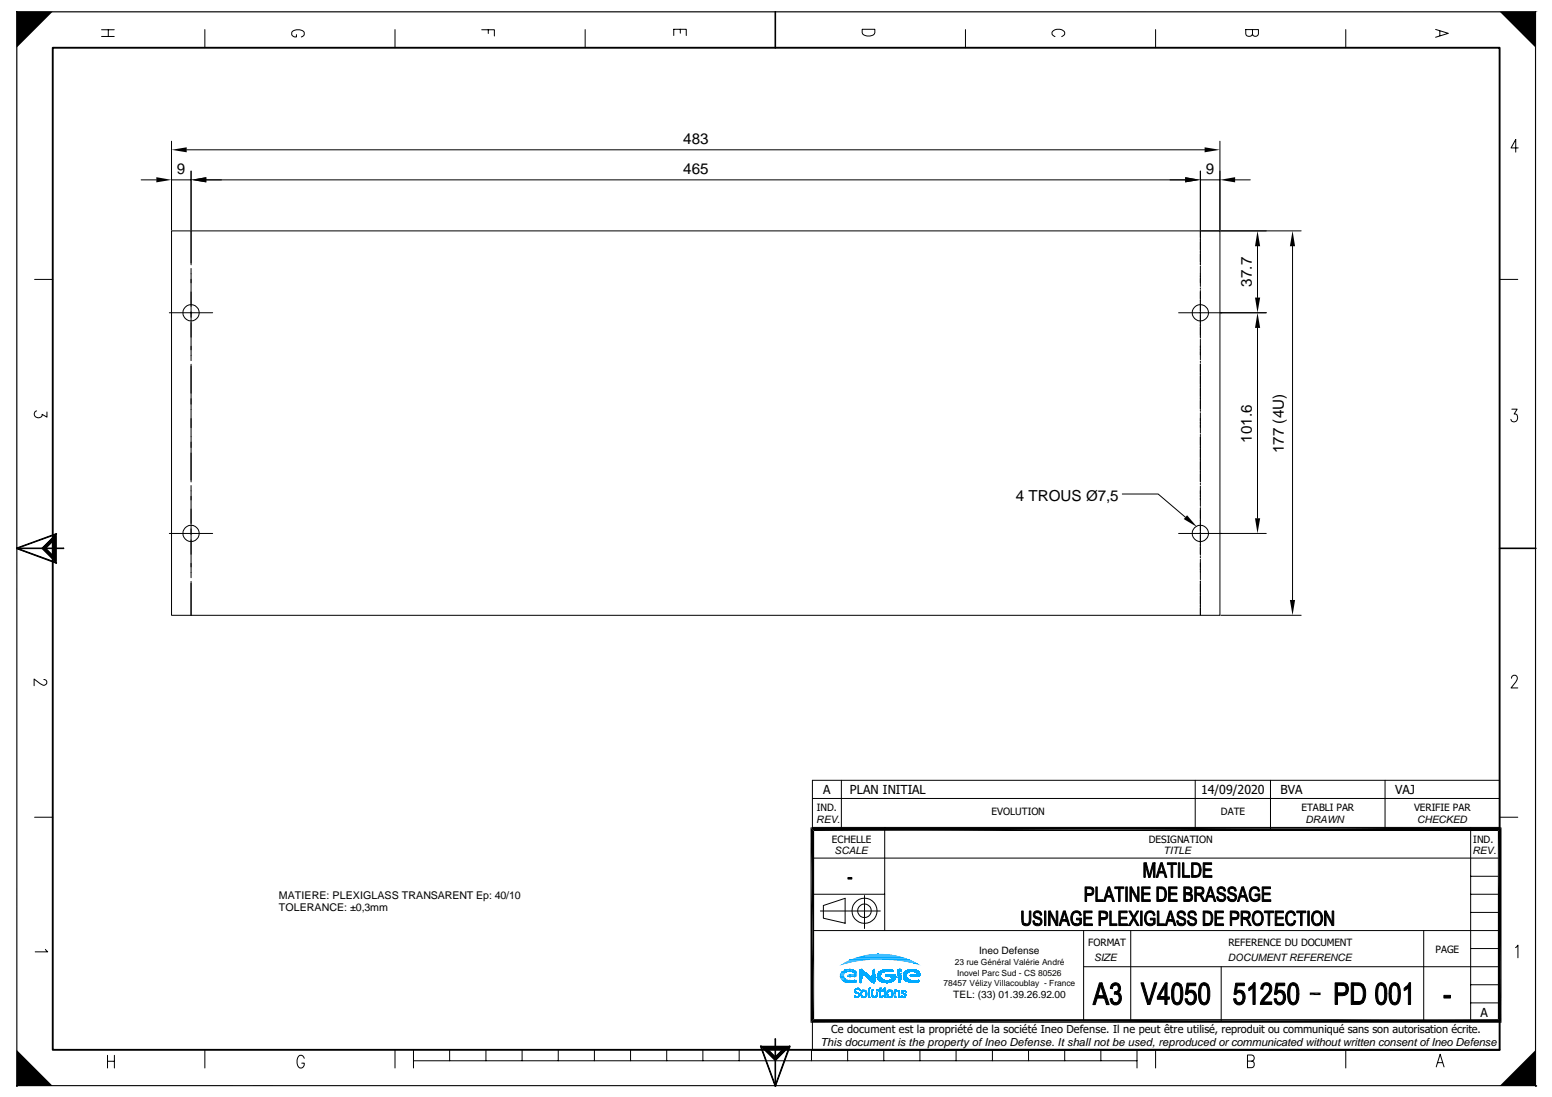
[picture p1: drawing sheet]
<svg xmlns="http://www.w3.org/2000/svg" width="420mm" height="297mm" viewBox="0 0 420 297" stroke-linecap="round" stroke-linejoin="round" font-family="sans-serif">
<defs><g id="words">
<g font-size="4.1">
<text x="184.8" y="39">483</text>
<text x="47.9" y="47.1">9</text>
<text x="184.8" y="47.1">465</text>
<text x="326.2" y="47.1">9</text>
<text x="338.6" y="77.5" transform="rotate(-90 338.6 77.5)">37.7</text>
<text x="338.6" y="119.7" transform="rotate(-90 338.6 119.7)">101.6</text>
<text x="347.3" y="122.6" transform="rotate(-90 347.3 122.6)">177 (4U)</text>
<text x="274.7" y="135.4">4 TROUS Ø7,5</text>
</g>
<g font-size="3.3">
<text x="222.6" y="214.7">A</text>
<text x="229.9" y="214.7">PLAN INITIAL</text>
<text x="324.9" y="214.7">14/09/2020</text>
<text x="346.4" y="214.7">BVA</text>
<text x="377.4" y="214.7">VAJ</text>
<text x="400.5" y="274.9">A</text>
</g>
<g font-size="3">
<text x="224.8" y="279.4">Ce document est la propriété de la société Ineo Defense. Il ne peut être utilisé, reproduit ou communiqué sans son autorisation écrite.</text>
<text x="221.9" y="283">This document is the property of Ineo Defense. It shall not be used, reproduced or communicated without written consent of Ineo Defense</text>
</g>
<g font-size="2.9">
<text x="75.4" y="243.2">MATIERE: PLEXIGLASS TRANSARENT Ep: 40/10</text>
<text x="75.4" y="246.5">TOLERANCE: ±0,3mm</text>
</g>
<g font-size="2.8">
<text x="220.8" y="222.5">REV.</text>
<text x="353.1" y="222.5">DRAWN</text>
<text x="383.4" y="222.5">CHECKED</text>
<text x="225.8" y="231">SCALE</text>
<text x="314.7" y="230.9">TITLE</text>
<text x="398.3" y="230.9">REV.</text>
<text x="264.8" y="258.1">Ineo Defense</text>
<text x="296" y="260">SIZE</text>
<text x="332.1" y="260">DOCUMENT REFERENCE</text>
<text x="257.9" y="270">TEL: (33) 01.39.26.92.00</text>
</g>
<g font-size="2.7">
<text x="220.9" y="219.2">IND.</text>
<text x="268.2" y="220.5">EVOLUTION</text>
<text x="330.2" y="220.5">DATE</text>
<text x="352" y="219.2">ETABLI PAR</text>
<text x="382.5" y="219.2">VERIFIE PAR</text>
<text x="225" y="228.1">ECHELLE</text>
<text x="310.7" y="228.1">DESIGNATION</text>
<text x="398.5" y="228.1">IND.</text>
<text x="294.4" y="255.9">FORMAT</text>
<text x="332.3" y="255.9">REFERENCE DU DOCUMENT</text>
<text x="388.3" y="257.6">PAGE</text>
</g>
<g font-size="2.3">
<text x="258.2" y="261.1">23 rue Général Valérie André</text>
<text x="258.9" y="263.9">Inovel Parc Sud - CS 80526</text>
<text x="255.2" y="266.8">78457 Vélizy Villacoublay - France</text>
</g>
</g></defs>
<g fill="none" stroke="#000" stroke-width=".27">
<path d="M4.5 3.2h410.9M4.5 3.1h205.5M4.5 3.1v145.3M4.5 3.1l410.9 .1M4.5 3.1v290.6M4.6 3.1l-.1 290.6M27.5 8h3.4M27.5 9.9h3.4M29.3 8v1.9M55.4 8v4.9M80.2 9.4v.6a.95 .95 0 0 1-1.3-.6 .95 .95 0 0 1 .8-1.2 2.14 2.14 0 0 1 2.6 .6l-.1 .8-.7 .4M106.8 8v4.9"/>
<path d="M130.3 8h3.4v1.7M132.1 8v1.1M158.3 8v4.9M182.2 9.6v-1.7h3.4v1.7M184 7.9v1.1M209.6 3.1h.2v9.8h-.2zM209.6 12.9h.2M233.2 7.9h3.4v.9a2.04 2.04 0 0 1-3.4 0zM261.2 8v4.9M285.4 9.9a.93 .93 0 0 1-.9-.9 .93 .93 0 0 1 .9-1 2.1 2.1 0 0 1 2.6 .7 1.03 1.03 0 0 1-.8 1.2M312.6 8v4.9M312.7 3.1h102.7v290.6"/>
<path d="M338.8 8v1.2a.82 .82 0 0 0 .8 .6 .82 .82 0 0 0 .8-.6v-1.2h-3.4v1.2a.95 .95 0 0 0 .9 .7 .95 .95 0 0 0 .9-.7M364 8v4.9M388.3 8l3.4 1-3.4 1.1M389.5 8.4v1.3M415.3 3.1l.2 290.6zM415.4 3.1v290.6M46.4 38.2v24M330 38.2v24M38.2 48.6h4.1M46.4 48.6h5.3M50.5 40.5h275.3M51.7 46.3v15.9"/>
<path d="M55.8 48.6h264.8M324.7 46.3v15.9M324.7 48.6h5.3M334.1 48.6h4.1M410.7 40h-2l1.3-2.3v3.4M9.4 75.6h4.9M46.4 62.4h283.6v104h-283.6zM51.7 72.6v24.9M51.7 62.4v9.2M324.7 62.4v9.2M324.7 72v5.5M324.7 77.9v.3"/>
<path d="M324.7 78.6v12.8M325 62.4h27M340.1 66.6v13.9M349.6 66.6v95.7M405.6 75.6h4.9M45.8 84.6h11.7M51.7 98.5v31.8M324.7 91.8v5.5M324.7 97.7v.3M324.7 98.4v12.3M340.1 88.7v51.5M342.5 84.6h-23.7"/>
<path d="M9.9 111.1a1.01 1.01 0 0 0-.1 1.8 1.01 1.01 0 0 0 1.6-.8l1.3 .7v-1.4M324.7 118v12.3M324.7 110.9v.4M324.7 111.6v5.5M324.7 117.5v.4M408.9 110.7h1.5l-.8 1.3a1.02 1.02 0 0 1 .8 1.4 1.02 1.02 0 0 1-1.6 .3l-.1-.3M51.7 131.3v25M303.6 133.6h9.7l7.3 6.3M324.7 130.7v.4M324.7 131.4v5.5M324.7 137.3v12.9M4.5 148.2h12.7v.2h-12.7z"/>
<path d="M4.5 148.2l10.7-3.9 .1 .2-10.8 3.8 10.8 3.8-.1 .2M4.5 148.4l10.7 3.9M11.3 148.3l3.9-3.9v7.8zM11.6 148.3l3.4-3.4v6.8zM11.9 148.3l3-3v6zM12.4 148.3l2-2v4zM14.6 145.8v5l-2.4-2.5zM15.2 144.3l.1 .2M15.3 152.1l-.1 .2M17.2 148.2v.2M45.8 144.3h11.7M51.7 157.2v9.2"/>
<path d="M318.8 144.3h11.7M324.7 150.5v.4M324.7 151.3v5.5M324.7 157.1v9.2M330.1 144.3h12.4M405.6 148.2v.2M405.6 148.2h9.8v.2h-9.8zM415.4 148.2h.1M415.5 148.3l-.1 .1M330.2 166.4h21.8M11.9 183.8l.4 .1 .4 .4a.85 .85 0 0 1-.4 .9 .85 .85 0 0 1-1 0l-2.1-1.6v1.9M408.9 183.4v-.1a.87 .87 0 0 1 1-.7 1.06 1.06 0 0 1 .1 1.8l-1.3 1.7h1.8"/>
<path d="M219.8 215.9h185.8M227.6 211v13.2M323.3 211v13.2M343.7 211v13.2M374.6 211v13.2M9.4 221h4.9M219.8 223.8h185.8M219.8 224.2v-13.2h185.8v13.2M220.2 232.1h185M239.3 223.8v27.9M397.8 223.8v52.3M397.8 237h7.4"/>
<path d="M405.6 221h4.9M12.3 256.8l.6 .6h-3.4M220.2 241.9h19.1M220.2 251.7h185M221.9 246.4h16.2M222.7 244.9l5.9-1.9v6.7l-5.9-1.4v-3.4M233.8 242.2v8.9M293.1 251.7v24.4M305.9 251.7v24.4M385.1 251.7v24.4M397.8 241.9h7.4M397.8 246.8h7.4"/>
<path d="M397.8 256.5h7.4M410 256.3l.6-.7v3.4M293.1 261.5h112.1M330.3 261.5v14.6M397.8 271.2h7.4M397.8 266.3h7.4M405.6 276.1v7.8h-185.8v-7.8M4.5 293.7h410.9M29.1 285.4v3.4M29.1 287h1.8M30.9 285.4v3.4M55.4 283.9v4.9"/>
<path d="M82.3 286.2a.91 .91 0 0 0-.9-.8 .91 .91 0 0 0-.9 .8 2.17 2.17 0 0 0 .6 2.6 1.02 1.02 0 0 0 1.2-1.3h-.7M106.8 283.9v4.9M111.8 283.9v4.9M111.8 286.9h195.8M121.6 283.9v3M131.4 283.9v3M141.2 283.9v3M151 283.9v3M160.8 283.9v3M170.6 283.9v3M180.3 283.9v3M190.1 283.9v3"/>
<path d="M199.9 283.9v3M205.8 283h7.8l-3.9 3.9zM205.9 282.9l-.2 .1 3.9 10.7M205.9 282.9l3.9 10.8h-.2M205.9 282.9l-.2 .1M206.2 283.2h6.9l-3.4 3.4zM206.8 283.3h5.9l-3 3zM207.2 283.6h5l-2.5 2.4zM207.7 283.8h4l-2 2zM209.6 281h.2v12.7h-.2zM209.6 281h.2M209.6 293.7l3.9-10.8 .2 .1-3.9 10.7"/>
<path d="M213.5 282.9l.2 .1M219.5 283.9v3M229.3 283.9v3M239.1 283.9v3M248.8 283.9v3M258.6 283.9v3M268.4 283.9v3M278.2 283.9v3M288 283.9v3M297.8 283.9v3M307.6 283.9v4.9M312.6 283.9v4.9"/>
<path d="M337.4 287h1.2a.85 .85 0 0 0 .7-.8 .85 .85 0 0 0-.7-.9h-1.2v3.5h1.2a.92 .92 0 0 0 .7-.9 .92 .92 0 0 0-.7-.9M364 283.9v4.9M388.5 288.5l1-3.4 1.1 3.4M388.9 287.4h1.3M415.4 293.7h-410.9"/>
<circle cx="51.7" cy="84.6" r="2.2"/>
<circle cx="324.7" cy="84.6" r="2.2"/>
<circle cx="51.7" cy="144.3" r="2.2"/>
<circle cx="324.7" cy="144.3" r="2.2"/>
<circle cx="233.8" cy="246.3" r="1.84"/>
<circle cx="233.8" cy="246.3" r="3.4"/>
</g>
<g fill="#000">
<path d="M4.5 3.1h9.8l-9.8 9.8zM209.6 3.1h.2zM405.6 3.1h9.8v9.8zM46.4 40.5l4.1-.7v1.4zM325.8 39.8l4.2 .7-4.2 .7zM42.3 47.9l4.1 .7-4.1 .7zM51.7 48.6l4.1-.7v1.4zM320.6 47.9l4.1 .7-4.1 .7zM330 48.6l4.1-.7v1.4zM340.1 62.4l.8 4.2h-1.4zM349.6 62.4l.7 4.2h-1.4zM340.1 84.6l.8 4.1h-1.4z"/>
<path d="M339.5 80.5h1.4l-.8 4.1zM321.1 139.4l2.7 3.1-3.6-2.1zM4.5 148.2v.2zM4.5 148.4l10.7 3.9zM4.5 148.4l10.7 3.8zM4.5 148.3l10.8 3.8zM4.5 148.2l10.7-3.9zM4.5 148.3l10.7-4zM4.5 148.4l10.8-3.9zM4.5 148.4l10.7-4zM4.5 148.4l10.8 3.7zM4.5 148.2l10.8 3.9z"/>
<path d="M339.5 140.2h1.4l-.8 4.1zM415.4 148.2v.2zM415.5 148.3l-.1 .1zM348.9 162.3h1.4l-.7 4.1zM219.2 223.8l1 51.8-1 1zM219.2 223.8l1 .9v50.9zM220.2 224.7l185.9-.9-.9 .9zM219.2 223.8h186.9l-185.9 .9zM219.2 276.6l186-1 .9 1zM219.2 276.6l1-1h185zM354.3 268.4h2.9l-2.9 .7zM354.3 269.1l2.9-.7v.7z"/>
<path d="M405.2 224.7l.9 51.9-.9-1zM405.2 224.7l.9-.9v52.8zM4.5 283.9l9.8 9.8h-9.8zM205.7 283l4.1 10.7zM205.8 283l4 10.7zM209.6 293.7h.2zM205.7 283l4 10.7zM213.5 282.9l-3.8 10.8zM213.5 282.9l-3.7 10.8zM213.7 283l-3.9 10.7zM213.6 283l-3.8 10.7zM405.6 293.7l9.8-9.8v9.8z"/>
<path d="M209.6 12.9h.2z" fill-rule="evenodd"/>
<path d="M209.6 3.1h.2v9.8h-.2z" fill-rule="evenodd"/>
<path d="M15.3 152.1l-.1 .2z" fill-rule="evenodd"/>
<path d="M15.2 144.3l.1 .2z" fill-rule="evenodd"/>
<path d="M17.2 148.2v.2z" fill-rule="evenodd"/>
<path d="M4.5 148.2h12.7v.2h-12.7z" fill-rule="evenodd"/>
<path d="M405.6 148.3v.1z" fill-rule="evenodd"/>
<path d="M405.6 148.2h9.8v.2h-9.8z" fill-rule="evenodd"/>
<path d="M205.7 282.9h.2z" fill-rule="evenodd"/>
<path d="M209.6 281h.2v12.7h-.2z" fill-rule="evenodd"/>
<path d="M209.7 280.9l.1 .1z" fill-rule="evenodd"/>
<path d="M213.5 282.9l.2 .1z" fill-rule="evenodd"/>
</g>
<path d="M14.3 12.9h391.3v271h-391.3zM219.8 283.9h185.8" fill="none" stroke="#000" stroke-width=".51"/>
<g fill="#000" stroke="#000" stroke-width=".27">
<path d="M297.4 265.8h.7l-.4 .8-.7 2.7 1.7 .6h-1.9l-.6 1.8h-.6z" fill-rule="evenodd"/>
<path d="M298.1 265.8l1.9 5.9h-.7l-.6-1.8-1.7-.6h1.5l-.8-2.9z" fill-rule="evenodd"/>
<path d="M300.7 266.3l1 .1-.6 .3-.2 .7-.6-.1z" fill-rule="evenodd"/>
<path d="M300.3 270.1l.5-.1 .4 .9 .5 .3h-1.1z" fill-rule="evenodd"/>
<path d="M301.5 268.3l1.2 .1-.2 .1 .4 .3-1.5 .1z" fill-rule="evenodd"/>
<path d="M300.8 266.2a1.44 1.44 0 0 1 2 .1 1.44 1.44 0 0 1-.1 2.1l-1.2-.1a.96 .96 0 0 0 1-.9 .96 .96 0 0 0-.8-1l-1-.1z" fill-rule="evenodd"/>
<path d="M301.8 268.8h1.1a1.68 1.68 0 0 1 .1 2.3 1.68 1.68 0 0 1-2.3 .2l1-.1a1.21 1.21 0 0 0 1-1.2 1.21 1.21 0 0 0-.9-1.2z" fill-rule="evenodd"/>
</g>
<path d="M227.3 263.4v.8h1M227.6 262.9h.7M228.6 262.3v.6h.4M228.6 264.7v.9h1M229.9 265.1v.5h.9M229.9 262.1v.7M229.9 263.6v.6M230.6 262.9h.2M231.2 262.5v.4h.5M231.2 265.1v.5h.4M231.2 263.3v.9" fill="none" stroke="#0af" stroke-width=".27"/>
<path d="M229.3 262.1h.8z" fill="#0af"/>
<path d="M228.6 262.2h2.2" fill="none" stroke="#0af" stroke-width=".27"/>
<path d="M229.3 262.1l1.5 .2z" fill="#0af"/>
<path d="M227.8 262.8h3.8M227.8 262.7h3.7M228.5 262.3h2.4" fill="none" stroke="#0af" stroke-width=".27"/>
<path d="M227.8 262.5h3.7" fill="none" stroke="#0af" stroke-width=".42"/>
<g fill="#0af">
<path d="M229.7 262.8h1.9z"/>
<path d="M227.7 262.8h1.6z"/>
<path d="M227.8 262.8h1.9z"/>
<path d="M230.2 262.8l1.5 .1z"/>
<path d="M230.6 262.9l1.1 .1z"/>
<path d="M227.7 262.8l1.2 .2h-1.4z"/>
<path d="M227.5 263h1.4z"/>
<path d="M230.7 263l1.1 .1z"/>
<path d="M230.7 263h1l.1 .1z"/>
<path d="M227.5 263l1.1 .2h-1.2z"/>
<path d="M227.5 263h1.4l-.3 .2z"/>
<path d="M227.4 263.2l1.1 .2z"/>
<path d="M227.4 263.2h1.2z"/>
<path d="M230.9 263.1l1 .3h-.9z"/>
<path d="M230.9 263.1h.9l.1 .3z"/>
<path d="M231 263.4h.9z"/>
<path d="M230.8 263.5h1.1z"/>
<path d="M230.9 263.4l1 .1z"/>
<path d="M230.5 263.5h1.4z"/>
<path d="M227.4 263.4l.9 .2h-1z"/>
<path d="M227.4 263.4h1.1l-.2 .2z"/>
</g>
<path d="M229.4 263.5h2.5" fill="none" stroke="#0af" stroke-width=".27"/>
<path d="M230.5 263.5l1.4 .1z" fill="#0af"/>
<path d="M229.2 263.6h2.7" fill="none" stroke="#0af" stroke-width=".27"/>
<g fill="#0af">
<path d="M227.3 263.6l1 .1h-1.1z"/>
<path d="M227.3 263.6h1v.1z"/>
</g>
<path d="M229.1 263.7h2.8M229.1 263.8h2.8" fill="none" stroke="#0af" stroke-width=".27"/>
<g fill="#0af">
<path d="M227.2 263.7l1.1 .2h-1.1z"/>
<path d="M227.2 263.7h1.1v.2z"/>
</g>
<path d="M229.1 263.9h2.8" fill="none" stroke="#0af" stroke-width=".27"/>
<g fill="#0af">
<path d="M227.2 263.9l1.1 .2h-1.1z"/>
<path d="M227.2 263.9h1.1v.2z"/>
</g>
<path d="M229.1 264.1h2.7M229.3 264.2h2.3" fill="none" stroke="#0af" stroke-width=".27"/>
<g fill="#0af">
<path d="M229.4 264.2h1.1z"/>
<path d="M229.3 264.2h1.2z"/>
</g>
<path d="M229.3 264.2h2.2" fill="none" stroke="#0af" stroke-width=".27"/>
<g fill="#0af">
<path d="M227.2 264.1l1.1 .2h-1z"/>
<path d="M227.2 264.1h1.1v.2z"/>
<path d="M227.3 264.3l1.2 .2h-1.2z"/>
<path d="M227.3 264.3h1l.2 .2z"/>
<path d="M227.3 264.5l1.3 .1z"/>
<path d="M227.4 264.6l1.5 .2h-1.4z"/>
<path d="M227.4 264.6h1.2l.3 .2z"/>
<path d="M227.5 264.8l1.4 .1z"/>
<path d="M231.2 265.1l.4-.1z"/>
<path d="M230.9 265.1h.8z"/>
<path d="M231.2 265.1h.5z"/>
</g>
<path d="M227.5 265h2.2" fill="none" stroke="#0af" stroke-width=".27"/>
<g fill="#0af">
<path d="M230.5 265.1h1.2z"/>
<path d="M230.9 265.1h.8z"/>
</g>
<path d="M227.7 265.1h2.8M227.8 265.1h4M227.8 265.2h4M228 265.3h3.8M228 265.4h3.8M228.3 265.6h3.4M228.5 265.6h3M228.7 265.7h2.6" fill="none" stroke="#0af" stroke-width=".27"/>
<g fill="#0af">
<path d="M229.4 265.8h1z"/>
<path d="M228.9 265.7l1.5 .1z"/>
</g>
<path d="M228.9 265.8h2.2" fill="none" stroke="#0af" stroke-width=".27"/>
<g fill="#0af">
<path d="M232.9 262.2h.1z"/>
<path d="M232.8 262.2h.2z"/>
<path d="M236.3 262.2h.2z"/>
<path d="M232.8 262.2h.3z"/>
<path d="M232.7 262.2h.4z"/>
<path d="M236.2 262.2h.3z"/>
<path d="M236.2 262.2h.4z"/>
<path d="M232.7 262.2h.5z"/>
<path d="M236.2 262.2l.4 .1z"/>
<path d="M236.2 262.3h.4z"/>
<path d="M232.7 262.2l.5 .1z"/>
<path d="M232.7 262.3h.5z"/>
<path d="M232.6 262.3h.6z"/>
<path d="M236.1 262.3h.5z"/>
<path d="M232.6 262.3h.7z"/>
<path d="M232.5 262.3h.8z"/>
<path d="M236.1 262.3h.6z"/>
<path d="M232.5 262.4h.8z"/>
<path d="M232.5 262.3l.8 .1z"/>
<path d="M236.1 262.3l.6 .1z"/>
<path d="M236.1 262.4h.6z"/>
<path d="M232.5 262.4h.9z"/>
<path d="M232.5 262.4h1z"/>
<path d="M236.1 262.4l.6 .1z"/>
<path d="M236.1 262.5h.6z"/>
<path d="M232.5 262.4l1 .1z"/>
<path d="M232.5 262.5h1z"/>
<path d="M232.4 262.5h1.1z"/>
<path d="M232.4 262.5l1.1 .1z"/>
<path d="M236.1 262.5l.6 .1z"/>
<path d="M236.1 262.6h.6z"/>
<path d="M232.4 262.6h1.1z"/>
<path d="M236 262.6h.7z"/>
<path d="M232.4 262.6h1.2z"/>
<path d="M232.4 262.6h1.3z"/>
<path d="M232.4 262.6l1.3 .1z"/>
<path d="M236 262.6l.7 .1z"/>
<path d="M236 262.7h.7z"/>
<path d="M232.4 262.7h1.3z"/>
<path d="M232.4 262.7h1.4z"/>
<path d="M232.4 262.7l1.4 .1z"/>
<path d="M232.4 262.8h1.4z"/>
<path d="M236 262.7l.7 .1z"/>
<path d="M236 262.8h.7z"/>
<path d="M232.4 262.8h1.5z"/>
<path d="M236 262.8l.7 .1z"/>
<path d="M232.4 262.8l1.5 .1z"/>
<path d="M232.4 262.9h1.5z"/>
<path d="M236 262.9h.7z"/>
<path d="M232.4 262.9h1.6z"/>
<path d="M236 262.9l.7 .1z"/>
<path d="M232.4 262.9l1.6 .1z"/>
<path d="M232.4 263h1.7z"/>
<path d="M236 263h.7z"/>
<path d="M236 263l.7 .1z"/>
<path d="M232.4 263l1.7 .1z"/>
<path d="M232.4 263.1h1.7z"/>
<path d="M236 263.1h.7z"/>
<path d="M232.4 263.1h1.8z"/>
<path d="M232.4 263.1h1.9z"/>
<path d="M232.4 263.1l1.9 .1z"/>
<path d="M236 263.1l.7 .1z"/>
<path d="M236 263.2h.7z"/>
<path d="M232.4 263.2h1.9z"/>
<path d="M235.9 263.2h.8z"/>
<path d="M232.4 263.2h2z"/>
</g>
<path d="M232.4 263.2h2" fill="none" stroke="#0af" stroke-width=".27"/>
<path d="M235.9 263.2h.8z" fill="#0af"/>
<path d="M232.4 263.2h2" fill="none" stroke="#0af" stroke-width=".27"/>
<path d="M235.9 263.2h.8z" fill="#0af"/>
<path d="M232.4 263.3h2" fill="none" stroke="#0af" stroke-width=".27"/>
<path d="M235.9 263.2l.8 .1z" fill="#0af"/>
<path d="M232.4 263.3h2" fill="none" stroke="#0af" stroke-width=".27"/>
<path d="M235.9 263.3h.8z" fill="#0af"/>
<path d="M232.4 263.3h2" fill="none" stroke="#0af" stroke-width=".27"/>
<path d="M235.9 263.3h.8z" fill="#0af"/>
<path d="M232.4 263.3h2" fill="none" stroke="#0af" stroke-width=".27"/>
<path d="M235.9 263.3h.8z" fill="#0af"/>
<path d="M232.4 263.3h2" fill="none" stroke="#0af" stroke-width=".27"/>
<path d="M235.9 263.3h.8z" fill="#0af"/>
<path d="M232.4 263.3h2" fill="none" stroke="#0af" stroke-width=".27"/>
<path d="M235.9 263.3h.8z" fill="#0af"/>
<path d="M232.4 263.3h2" fill="none" stroke="#0af" stroke-width=".27"/>
<path d="M235.9 263.3h.8z" fill="#0af"/>
<path d="M232.4 263.3h2" fill="none" stroke="#0af" stroke-width=".27"/>
<path d="M235.9 263.3h.8z" fill="#0af"/>
<path d="M232.4 263.3h2" fill="none" stroke="#0af" stroke-width=".27"/>
<path d="M235.9 263.3h.8z" fill="#0af"/>
<path d="M232.4 263.3h2" fill="none" stroke="#0af" stroke-width=".27"/>
<path d="M235.9 263.3h.8z" fill="#0af"/>
<path d="M232.4 263.3h2" fill="none" stroke="#0af" stroke-width=".27"/>
<path d="M235.9 263.3h.8z" fill="#0af"/>
<path d="M232.4 263.3h2" fill="none" stroke="#0af" stroke-width=".27"/>
<path d="M235.9 263.3h.8z" fill="#0af"/>
<path d="M232.4 263.3h2" fill="none" stroke="#0af" stroke-width=".27"/>
<path d="M235.9 263.3h.8z" fill="#0af"/>
<path d="M232.4 263.3h2" fill="none" stroke="#0af" stroke-width=".27"/>
<path d="M235.9 263.3h.8z" fill="#0af"/>
<path d="M232.4 263.3h2" fill="none" stroke="#0af" stroke-width=".27"/>
<path d="M235.9 263.3h.8z" fill="#0af"/>
<path d="M232.4 263.3h2" fill="none" stroke="#0af" stroke-width=".27"/>
<path d="M235.9 263.3h.8z" fill="#0af"/>
<path d="M232.4 263.3h2" fill="none" stroke="#0af" stroke-width=".27"/>
<path d="M235.9 263.3h.8z" fill="#0af"/>
<path d="M232.4 263.3h2" fill="none" stroke="#0af" stroke-width=".27"/>
<path d="M235.9 263.3h.8z" fill="#0af"/>
<path d="M232.4 263.3h2" fill="none" stroke="#0af" stroke-width=".27"/>
<path d="M235.9 263.3h.8z" fill="#0af"/>
<path d="M232.4 263.3h2" fill="none" stroke="#0af" stroke-width=".27"/>
<path d="M235.9 263.3h.8z" fill="#0af"/>
<path d="M232.4 263.3h2" fill="none" stroke="#0af" stroke-width=".27"/>
<path d="M235.9 263.3h.8z" fill="#0af"/>
<path d="M232.4 263.3h2" fill="none" stroke="#0af" stroke-width=".27"/>
<path d="M235.9 263.3h.8z" fill="#0af"/>
<path d="M232.4 263.3h2.1" fill="none" stroke="#0af" stroke-width=".27"/>
<path d="M235.9 263.3h.8z" fill="#0af"/>
<path d="M232.4 263.3h2.1" fill="none" stroke="#0af" stroke-width=".27"/>
<path d="M235.9 263.3h.8z" fill="#0af"/>
<path d="M232.4 263.3h2.1" fill="none" stroke="#0af" stroke-width=".27"/>
<path d="M235.9 263.3h.8z" fill="#0af"/>
<path d="M232.4 263.3h2.1" fill="none" stroke="#0af" stroke-width=".27"/>
<path d="M235.9 263.3l.8 .1z" fill="#0af"/>
<path d="M232.4 263.4h2.1" fill="none" stroke="#0af" stroke-width=".27"/>
<path d="M235.9 263.4h.8z" fill="#0af"/>
<path d="M232.4 263.4h2.1" fill="none" stroke="#0af" stroke-width=".27"/>
<path d="M235.9 263.4h.8z" fill="#0af"/>
<path d="M232.4 263.4h2.1" fill="none" stroke="#0af" stroke-width=".27"/>
<path d="M235.9 263.4h.8z" fill="#0af"/>
<path d="M232.4 263.4h2.1" fill="none" stroke="#0af" stroke-width=".27"/>
<path d="M235.9 263.4h.8z" fill="#0af"/>
<path d="M232.4 263.4h2.1" fill="none" stroke="#0af" stroke-width=".27"/>
<path d="M235.9 263.4h.8z" fill="#0af"/>
<path d="M232.4 263.4h2.1" fill="none" stroke="#0af" stroke-width=".27"/>
<path d="M235.9 263.4h.8z" fill="#0af"/>
<path d="M232.4 263.4h2.1" fill="none" stroke="#0af" stroke-width=".27"/>
<path d="M235.9 263.4h.8z" fill="#0af"/>
<path d="M232.4 263.4h2.1" fill="none" stroke="#0af" stroke-width=".27"/>
<path d="M235.9 263.4h.8z" fill="#0af"/>
<path d="M232.4 263.4h2.1" fill="none" stroke="#0af" stroke-width=".27"/>
<path d="M235.9 263.4h.8z" fill="#0af"/>
<path d="M232.4 263.4h2.1" fill="none" stroke="#0af" stroke-width=".27"/>
<path d="M235.9 263.4h.8z" fill="#0af"/>
<path d="M232.4 263.4h2.1" fill="none" stroke="#0af" stroke-width=".27"/>
<path d="M235.9 263.4h.8z" fill="#0af"/>
<path d="M232.4 263.4h2.1" fill="none" stroke="#0af" stroke-width=".27"/>
<path d="M235.9 263.4h.8z" fill="#0af"/>
<path d="M232.4 263.4h2.1" fill="none" stroke="#0af" stroke-width=".27"/>
<path d="M235.9 263.4h.8z" fill="#0af"/>
<path d="M232.4 263.4h2.1" fill="none" stroke="#0af" stroke-width=".27"/>
<path d="M235.9 263.4h.8z" fill="#0af"/>
<path d="M232.4 263.4h2.2" fill="none" stroke="#0af" stroke-width=".27"/>
<path d="M235.9 263.4h.8z" fill="#0af"/>
<path d="M232.4 263.4h2.2" fill="none" stroke="#0af" stroke-width=".27"/>
<path d="M235.9 263.4h.8z" fill="#0af"/>
<path d="M232.4 263.4h2.2" fill="none" stroke="#0af" stroke-width=".27"/>
<path d="M235.9 263.4h.8z" fill="#0af"/>
<path d="M232.4 263.4h2.2" fill="none" stroke="#0af" stroke-width=".27"/>
<path d="M235.9 263.4h.8z" fill="#0af"/>
<path d="M232.4 263.4h2.2" fill="none" stroke="#0af" stroke-width=".27"/>
<path d="M235.9 263.4h.8z" fill="#0af"/>
<path d="M232.4 263.4h2.2" fill="none" stroke="#0af" stroke-width=".27"/>
<path d="M235.9 263.4h.8z" fill="#0af"/>
<path d="M232.4 263.4h2.2" fill="none" stroke="#0af" stroke-width=".27"/>
<path d="M235.9 263.4h.8z" fill="#0af"/>
<path d="M232.4 263.4h2.2" fill="none" stroke="#0af" stroke-width=".27"/>
<path d="M235.9 263.4h.8z" fill="#0af"/>
<path d="M232.4 263.4h2.2" fill="none" stroke="#0af" stroke-width=".27"/>
<path d="M235.9 263.4h.8z" fill="#0af"/>
<path d="M232.4 263.4h2.2" fill="none" stroke="#0af" stroke-width=".27"/>
<path d="M235.9 263.4h.8z" fill="#0af"/>
<path d="M232.4 263.4h2.2" fill="none" stroke="#0af" stroke-width=".27"/>
<path d="M235.9 263.4h.8z" fill="#0af"/>
<path d="M232.4 263.4h2.2" fill="none" stroke="#0af" stroke-width=".27"/>
<path d="M235.9 263.4h.8z" fill="#0af"/>
<path d="M232.4 263.4h2.2" fill="none" stroke="#0af" stroke-width=".27"/>
<path d="M235.9 263.4h.8z" fill="#0af"/>
<path d="M232.4 263.4h2.2" fill="none" stroke="#0af" stroke-width=".27"/>
<path d="M235.9 263.4h.8z" fill="#0af"/>
<path d="M232.4 263.4h2.2" fill="none" stroke="#0af" stroke-width=".27"/>
<path d="M235.9 263.4h.8z" fill="#0af"/>
<path d="M232.4 263.4h2.2" fill="none" stroke="#0af" stroke-width=".27"/>
<path d="M235.9 263.4h.8z" fill="#0af"/>
<path d="M232.4 263.4h2.2" fill="none" stroke="#0af" stroke-width=".27"/>
<path d="M235.9 263.4h.8z" fill="#0af"/>
<path d="M232.4 263.4l2.3 .1" fill="none" stroke="#0af" stroke-width=".27"/>
<g fill="#0af">
<path d="M235.9 263.4l.8 .1z"/>
<path d="M235.9 263.5h.8z"/>
</g>
<path d="M232.4 263.5h2.3" fill="none" stroke="#0af" stroke-width=".27"/>
<path d="M235.9 263.5h.8z" fill="#0af"/>
<path d="M232.4 263.5h2.3" fill="none" stroke="#0af" stroke-width=".27"/>
<path d="M235.9 263.5h.8z" fill="#0af"/>
<path d="M232.4 263.5h2.3" fill="none" stroke="#0af" stroke-width=".27"/>
<path d="M235.9 263.5h.8z" fill="#0af"/>
<path d="M232.4 263.5h2.3" fill="none" stroke="#0af" stroke-width=".27"/>
<path d="M235.9 263.5h.8z" fill="#0af"/>
<path d="M232.4 263.5h2.3" fill="none" stroke="#0af" stroke-width=".27"/>
<path d="M235.9 263.5h.8z" fill="#0af"/>
<path d="M232.4 263.5h2.3" fill="none" stroke="#0af" stroke-width=".27"/>
<path d="M235.9 263.5h.8z" fill="#0af"/>
<path d="M232.4 263.5h2.3" fill="none" stroke="#0af" stroke-width=".27"/>
<path d="M235.9 263.5h.8z" fill="#0af"/>
<path d="M232.4 263.5h2.3" fill="none" stroke="#0af" stroke-width=".27"/>
<path d="M235.9 263.5h.8z" fill="#0af"/>
<path d="M232.4 263.5h2.3" fill="none" stroke="#0af" stroke-width=".27"/>
<path d="M235.9 263.5h.8z" fill="#0af"/>
<path d="M232.4 263.5h2.3" fill="none" stroke="#0af" stroke-width=".27"/>
<path d="M235.9 263.5h.8z" fill="#0af"/>
<path d="M232.4 263.5h2.3" fill="none" stroke="#0af" stroke-width=".27"/>
<path d="M235.9 263.5h.8z" fill="#0af"/>
<path d="M232.4 263.5h2.3" fill="none" stroke="#0af" stroke-width=".27"/>
<path d="M235.9 263.5h.8z" fill="#0af"/>
<path d="M232.4 263.5h2.3" fill="none" stroke="#0af" stroke-width=".27"/>
<path d="M235.9 263.5h.8z" fill="#0af"/>
<path d="M232.4 263.5h2.3" fill="none" stroke="#0af" stroke-width=".27"/>
<path d="M235.9 263.5h.8z" fill="#0af"/>
<path d="M232.4 263.5h2.3" fill="none" stroke="#0af" stroke-width=".27"/>
<path d="M235.9 263.5h.8z" fill="#0af"/>
<path d="M232.4 263.5h2.3" fill="none" stroke="#0af" stroke-width=".27"/>
<path d="M235.9 263.5h.8z" fill="#0af"/>
<path d="M232.4 263.5h2.3M232.4 263.6h2.3" fill="none" stroke="#0af" stroke-width=".27"/>
<g fill="#0af">
<path d="M235.9 263.5l.8 .1z"/>
<path d="M235.9 263.6h.8z"/>
</g>
<path d="M232.4 263.6h2.3" fill="none" stroke="#0af" stroke-width=".27"/>
<path d="M235.9 263.6h.8z" fill="#0af"/>
<path d="M232.4 263.6h2.3" fill="none" stroke="#0af" stroke-width=".27"/>
<path d="M235.9 263.6h.8z" fill="#0af"/>
<path d="M232.4 263.6h2.3" fill="none" stroke="#0af" stroke-width=".27"/>
<path d="M235.9 263.6h.8z" fill="#0af"/>
<path d="M232.4 263.6h2.3" fill="none" stroke="#0af" stroke-width=".27"/>
<path d="M235.9 263.6h.8z" fill="#0af"/>
<path d="M232.4 263.6h2.4" fill="none" stroke="#0af" stroke-width=".27"/>
<path d="M235.9 263.6h.8z" fill="#0af"/>
<path d="M232.4 263.6h2.4" fill="none" stroke="#0af" stroke-width=".27"/>
<path d="M235.9 263.6h.8z" fill="#0af"/>
<path d="M232.4 263.6h2.4" fill="none" stroke="#0af" stroke-width=".27"/>
<path d="M235.9 263.6h.8z" fill="#0af"/>
<path d="M232.4 263.6h2.4" fill="none" stroke="#0af" stroke-width=".27"/>
<path d="M235.9 263.6h.8z" fill="#0af"/>
<path d="M232.4 263.6h2.4" fill="none" stroke="#0af" stroke-width=".27"/>
<path d="M235.9 263.6h.8z" fill="#0af"/>
<path d="M232.4 263.6h2.4" fill="none" stroke="#0af" stroke-width=".27"/>
<path d="M235.9 263.6h.8z" fill="#0af"/>
<path d="M232.4 263.6h2.4" fill="none" stroke="#0af" stroke-width=".27"/>
<path d="M235.9 263.6h.8z" fill="#0af"/>
<path d="M232.4 263.6h2.4" fill="none" stroke="#0af" stroke-width=".27"/>
<path d="M235.9 263.6h.8z" fill="#0af"/>
<path d="M232.4 263.6h2.4" fill="none" stroke="#0af" stroke-width=".27"/>
<path d="M235.9 263.6h.8z" fill="#0af"/>
<path d="M232.4 263.6h2.4" fill="none" stroke="#0af" stroke-width=".27"/>
<path d="M235.9 263.6h.8z" fill="#0af"/>
<path d="M232.4 263.6h2.4" fill="none" stroke="#0af" stroke-width=".27"/>
<path d="M235.9 263.6h.8z" fill="#0af"/>
<path d="M232.4 263.6h2.4" fill="none" stroke="#0af" stroke-width=".27"/>
<path d="M235.9 263.6h.8z" fill="#0af"/>
<path d="M232.4 263.6h2.4" fill="none" stroke="#0af" stroke-width=".27"/>
<path d="M235.9 263.6h.8z" fill="#0af"/>
<path d="M232.4 263.6h2.4" fill="none" stroke="#0af" stroke-width=".27"/>
<path d="M235.9 263.6h.8z" fill="#0af"/>
<path d="M232.4 263.6h2.4" fill="none" stroke="#0af" stroke-width=".27"/>
<path d="M235.9 263.6h.8z" fill="#0af"/>
<path d="M232.4 263.6h2.4" fill="none" stroke="#0af" stroke-width=".27"/>
<path d="M235.9 263.6l.8 .1z" fill="#0af"/>
<path d="M232.4 263.6h2.4" fill="none" stroke="#0af" stroke-width=".27"/>
<path d="M235.9 263.7h.8z" fill="#0af"/>
<path d="M232.4 263.7h2.4" fill="none" stroke="#0af" stroke-width=".27"/>
<path d="M235.9 263.7h.8z" fill="#0af"/>
<path d="M232.4 263.7h2.4" fill="none" stroke="#0af" stroke-width=".27"/>
<path d="M235.9 263.7h.8z" fill="#0af"/>
<path d="M232.4 263.7h2.5" fill="none" stroke="#0af" stroke-width=".27"/>
<path d="M235.9 263.7h.8z" fill="#0af"/>
<path d="M232.4 263.7h2.5" fill="none" stroke="#0af" stroke-width=".27"/>
<path d="M235.9 263.7h.8z" fill="#0af"/>
<path d="M232.4 263.7h2.5" fill="none" stroke="#0af" stroke-width=".27"/>
<path d="M235.9 263.7h.8z" fill="#0af"/>
<path d="M232.4 263.7h2.5" fill="none" stroke="#0af" stroke-width=".27"/>
<path d="M235.9 263.7h.8z" fill="#0af"/>
<path d="M232.4 263.7h2.5" fill="none" stroke="#0af" stroke-width=".27"/>
<path d="M235.9 263.7h.8z" fill="#0af"/>
<path d="M232.4 263.7h2.5" fill="none" stroke="#0af" stroke-width=".27"/>
<path d="M235.9 263.7h.8z" fill="#0af"/>
<path d="M232.4 263.7h2.5" fill="none" stroke="#0af" stroke-width=".27"/>
<path d="M235.9 263.7h.8z" fill="#0af"/>
<path d="M232.4 263.7h2.5" fill="none" stroke="#0af" stroke-width=".27"/>
<path d="M235.9 263.7h.8z" fill="#0af"/>
<path d="M232.4 263.7h2.5" fill="none" stroke="#0af" stroke-width=".27"/>
<path d="M235.9 263.7h.8z" fill="#0af"/>
<path d="M232.4 263.7h2.5" fill="none" stroke="#0af" stroke-width=".27"/>
<path d="M235.9 263.7h.8z" fill="#0af"/>
<path d="M232.4 263.7h2.5" fill="none" stroke="#0af" stroke-width=".27"/>
<path d="M235.9 263.7h.8z" fill="#0af"/>
<path d="M232.4 263.7h2.5" fill="none" stroke="#0af" stroke-width=".27"/>
<path d="M235.9 263.7h.8z" fill="#0af"/>
<path d="M232.4 263.7h2.5" fill="none" stroke="#0af" stroke-width=".27"/>
<path d="M235.9 263.7h.8z" fill="#0af"/>
<path d="M232.4 263.7h2.5" fill="none" stroke="#0af" stroke-width=".27"/>
<path d="M235.9 263.7h.8z" fill="#0af"/>
<path d="M232.4 263.7h2.5" fill="none" stroke="#0af" stroke-width=".27"/>
<g fill="#0af">
<path d="M235.8 263.7h.9z"/>
<path d="M235.9 263.7h.8z"/>
</g>
<path d="M232.4 263.7h2.5" fill="none" stroke="#0af" stroke-width=".27"/>
<g fill="#0af">
<path d="M233.5 263.7h1.4z"/>
<path d="M232.4 263.7h1.1z"/>
<path d="M235.8 263.7h.9z"/>
<path d="M233.6 263.7h1.3z"/>
<path d="M233.7 263.7h1.2z"/>
<path d="M232.4 263.7h1z"/>
<path d="M233.7 263.7h1.3z"/>
<path d="M233.8 263.7h1.2z"/>
<path d="M233.8 263.7l1.2 .1z"/>
<path d="M232.4 263.7l1 .1z"/>
<path d="M235.8 263.7l.9 .1z"/>
<path d="M232.4 263.8h1z"/>
<path d="M233.8 263.8h1.2z"/>
<path d="M235.8 263.8h.9z"/>
<path d="M232.4 263.8h.9z"/>
<path d="M233.8 263.8h1.3z"/>
<path d="M235.8 263.8l.9 .1z"/>
<path d="M233.8 263.8l1.3 .1z"/>
<path d="M235.8 263.9h.9z"/>
<path d="M233.9 263.9h1.2z"/>
<path d="M232.4 263.8l.9 .1z"/>
<path d="M232.4 263.9h.9z"/>
<path d="M233.9 263.9h1.3z"/>
<path d="M234 263.9h1.2z"/>
<path d="M232.4 263.9l.9 .1z"/>
<path d="M234 263.9l1.2 .1z"/>
<path d="M234 264h1.2z"/>
<path d="M235.8 263.9l.9 .1z"/>
<path d="M235.8 264h.9z"/>
<path d="M232.4 264h.9z"/>
<path d="M234 264h1.3z"/>
<path d="M234.1 264h1.2z"/>
<path d="M234.1 264l1.2 .1z"/>
<path d="M234.1 264.1h1.2z"/>
<path d="M235.8 264l.9 .1z"/>
<path d="M232.4 264l.9 .1z"/>
<path d="M235.8 264.1h.9z"/>
<path d="M232.4 264.1h.9z"/>
<path d="M234.1 264.1h1.3z"/>
<path d="M234.2 264.1h1.2z"/>
<path d="M234.2 264.1h1.3z"/>
<path d="M234.2 264.1l1.3 .1z"/>
<path d="M232.4 264.1l.9 .1z"/>
<path d="M235.8 264.1l.9 .1z"/>
<path d="M232.4 264.2h.9z"/>
<path d="M234.2 264.2h1.3z"/>
<path d="M235.8 264.2h.9z"/>
<path d="M235.7 264.2h1z"/>
<path d="M234.2 264.2h1.4z"/>
<path d="M235.6 264.2h1.1z"/>
</g>
<path d="M234.2 264.2h2.5" fill="none" stroke="#0af" stroke-width=".27"/>
<path d="M232.4 264.2h.9z" fill="#0af"/>
<path d="M234.2 264.2h2.5" fill="none" stroke="#0af" stroke-width=".27"/>
<path d="M232.4 264.2h.9z" fill="#0af"/>
<path d="M234.3 264.2h2.4" fill="none" stroke="#0af" stroke-width=".27"/>
<path d="M232.4 264.2h.9z" fill="#0af"/>
<path d="M234.3 264.2h2.4" fill="none" stroke="#0af" stroke-width=".27"/>
<path d="M232.4 264.2h.9z" fill="#0af"/>
<path d="M234.3 264.2h2.4" fill="none" stroke="#0af" stroke-width=".27"/>
<path d="M232.4 264.2h.9z" fill="#0af"/>
<path d="M234.3 264.2h2.4" fill="none" stroke="#0af" stroke-width=".27"/>
<path d="M232.4 264.2h.9z" fill="#0af"/>
<path d="M234.3 264.2h2.4" fill="none" stroke="#0af" stroke-width=".27"/>
<path d="M232.4 264.2h.9z" fill="#0af"/>
<path d="M234.3 264.2h2.4" fill="none" stroke="#0af" stroke-width=".27"/>
<path d="M232.4 264.2h.9z" fill="#0af"/>
<path d="M234.3 264.2h2.4" fill="none" stroke="#0af" stroke-width=".27"/>
<path d="M232.4 264.2h.9z" fill="#0af"/>
<path d="M234.3 264.2h2.4" fill="none" stroke="#0af" stroke-width=".27"/>
<path d="M232.4 264.2h.9z" fill="#0af"/>
<path d="M234.3 264.2h2.4" fill="none" stroke="#0af" stroke-width=".27"/>
<path d="M232.4 264.2h.9z" fill="#0af"/>
<path d="M234.3 264.2h2.4" fill="none" stroke="#0af" stroke-width=".27"/>
<path d="M232.4 264.2h.9z" fill="#0af"/>
<path d="M234.3 264.2h2.4" fill="none" stroke="#0af" stroke-width=".27"/>
<path d="M232.4 264.2h.9z" fill="#0af"/>
<path d="M234.3 264.2h2.4" fill="none" stroke="#0af" stroke-width=".27"/>
<path d="M232.4 264.2h.9z" fill="#0af"/>
<path d="M234.3 264.2h2.4" fill="none" stroke="#0af" stroke-width=".27"/>
<path d="M232.4 264.2h.9z" fill="#0af"/>
<path d="M234.3 264.2h2.4" fill="none" stroke="#0af" stroke-width=".27"/>
<path d="M232.4 264.2h.9z" fill="#0af"/>
<path d="M234.3 264.2h2.4" fill="none" stroke="#0af" stroke-width=".27"/>
<path d="M232.4 264.2h.9z" fill="#0af"/>
<path d="M234.3 264.2h2.4" fill="none" stroke="#0af" stroke-width=".27"/>
<path d="M232.4 264.2h.9z" fill="#0af"/>
<path d="M234.3 264.2h2.4" fill="none" stroke="#0af" stroke-width=".27"/>
<path d="M232.4 264.2h.9z" fill="#0af"/>
<path d="M234.3 264.2h2.4" fill="none" stroke="#0af" stroke-width=".27"/>
<path d="M232.4 264.2h.9z" fill="#0af"/>
<path d="M234.3 264.2h2.4" fill="none" stroke="#0af" stroke-width=".27"/>
<path d="M232.4 264.2h.9z" fill="#0af"/>
<path d="M234.4 264.2h2.3" fill="none" stroke="#0af" stroke-width=".27"/>
<path d="M232.4 264.2l.9 .1z" fill="#0af"/>
<path d="M234.4 264.3h2.3" fill="none" stroke="#0af" stroke-width=".27"/>
<path d="M232.4 264.3h.9z" fill="#0af"/>
<path d="M234.4 264.3h2.3" fill="none" stroke="#0af" stroke-width=".27"/>
<g fill="#0af">
<path d="M232.4 264.3h.8z"/>
<path d="M232.4 264.3h.9z"/>
</g>
<path d="M234.4 264.3h2.3" fill="none" stroke="#0af" stroke-width=".27"/>
<path d="M232.4 264.3h.8z" fill="#0af"/>
<path d="M234.4 264.3h2.3" fill="none" stroke="#0af" stroke-width=".27"/>
<path d="M232.4 264.3h.8z" fill="#0af"/>
<path d="M234.4 264.3h2.3" fill="none" stroke="#0af" stroke-width=".27"/>
<path d="M232.4 264.3h.8z" fill="#0af"/>
<path d="M234.4 264.3h2.3" fill="none" stroke="#0af" stroke-width=".27"/>
<path d="M232.4 264.3h.8z" fill="#0af"/>
<path d="M234.4 264.3h2.3" fill="none" stroke="#0af" stroke-width=".27"/>
<path d="M232.4 264.3h.8z" fill="#0af"/>
<path d="M234.4 264.3h2.3" fill="none" stroke="#0af" stroke-width=".27"/>
<path d="M232.4 264.3h.8z" fill="#0af"/>
<path d="M234.4 264.3h2.3" fill="none" stroke="#0af" stroke-width=".27"/>
<path d="M232.4 264.3h.8z" fill="#0af"/>
<path d="M234.4 264.3h2.3" fill="none" stroke="#0af" stroke-width=".27"/>
<path d="M232.4 264.3h.8z" fill="#0af"/>
<path d="M234.4 264.3h2.3" fill="none" stroke="#0af" stroke-width=".27"/>
<path d="M232.4 264.3h.8z" fill="#0af"/>
<path d="M234.4 264.3h2.3" fill="none" stroke="#0af" stroke-width=".27"/>
<path d="M232.4 264.3h.8z" fill="#0af"/>
<path d="M234.4 264.3h2.3" fill="none" stroke="#0af" stroke-width=".27"/>
<path d="M232.4 264.3h.8z" fill="#0af"/>
<path d="M234.4 264.3h2.3" fill="none" stroke="#0af" stroke-width=".27"/>
<path d="M232.4 264.3h.8z" fill="#0af"/>
<path d="M234.4 264.3h2.3" fill="none" stroke="#0af" stroke-width=".27"/>
<path d="M232.4 264.3h.8z" fill="#0af"/>
<path d="M234.4 264.3h2.3" fill="none" stroke="#0af" stroke-width=".27"/>
<path d="M232.4 264.3h.8z" fill="#0af"/>
<path d="M234.4 264.3h2.3" fill="none" stroke="#0af" stroke-width=".27"/>
<path d="M232.4 264.3h.8z" fill="#0af"/>
<path d="M234.4 264.3h2.3" fill="none" stroke="#0af" stroke-width=".27"/>
<path d="M232.4 264.3h.8z" fill="#0af"/>
<path d="M234.4 264.3h2.3" fill="none" stroke="#0af" stroke-width=".27"/>
<path d="M232.4 264.3h.8z" fill="#0af"/>
<path d="M234.4 264.3h2.3" fill="none" stroke="#0af" stroke-width=".27"/>
<path d="M232.4 264.3h.8z" fill="#0af"/>
<path d="M234.4 264.3h2.3" fill="none" stroke="#0af" stroke-width=".27"/>
<path d="M232.4 264.3h.8z" fill="#0af"/>
<path d="M234.4 264.4h2.3" fill="none" stroke="#0af" stroke-width=".27"/>
<g fill="#0af">
<path d="M232.4 264.3l.8 .1z"/>
<path d="M232.4 264.4h.8z"/>
</g>
<path d="M234.4 264.4h2.3" fill="none" stroke="#0af" stroke-width=".27"/>
<path d="M232.4 264.4h.8z" fill="#0af"/>
<path d="M234.4 264.4h2.3" fill="none" stroke="#0af" stroke-width=".27"/>
<path d="M232.4 264.4h.8z" fill="#0af"/>
<path d="M234.4 264.4h2.3" fill="none" stroke="#0af" stroke-width=".27"/>
<path d="M232.4 264.4h.8z" fill="#0af"/>
<path d="M234.4 264.4h2.3" fill="none" stroke="#0af" stroke-width=".27"/>
<path d="M232.4 264.4h.8z" fill="#0af"/>
<path d="M234.4 264.4h2.3" fill="none" stroke="#0af" stroke-width=".27"/>
<path d="M232.4 264.4h.8z" fill="#0af"/>
<path d="M234.5 264.4h2.2" fill="none" stroke="#0af" stroke-width=".27"/>
<path d="M232.4 264.4h.8z" fill="#0af"/>
<path d="M234.5 264.4h2.2" fill="none" stroke="#0af" stroke-width=".27"/>
<path d="M232.4 264.4h.8z" fill="#0af"/>
<path d="M234.5 264.4h2.2" fill="none" stroke="#0af" stroke-width=".27"/>
<path d="M232.4 264.4h.8z" fill="#0af"/>
<path d="M234.5 264.4h2.2" fill="none" stroke="#0af" stroke-width=".27"/>
<path d="M232.4 264.4h.8z" fill="#0af"/>
<path d="M234.5 264.4h2.2" fill="none" stroke="#0af" stroke-width=".27"/>
<path d="M232.4 264.4h.8z" fill="#0af"/>
<path d="M234.5 264.4h2.2" fill="none" stroke="#0af" stroke-width=".27"/>
<path d="M232.4 264.4h.8z" fill="#0af"/>
<path d="M234.5 264.4h2.2" fill="none" stroke="#0af" stroke-width=".27"/>
<path d="M232.4 264.4h.8z" fill="#0af"/>
<path d="M234.5 264.4h2.2" fill="none" stroke="#0af" stroke-width=".27"/>
<path d="M232.4 264.4h.8z" fill="#0af"/>
<path d="M234.5 264.4h2.2" fill="none" stroke="#0af" stroke-width=".27"/>
<path d="M232.4 264.4h.8z" fill="#0af"/>
<path d="M234.5 264.4h2.2" fill="none" stroke="#0af" stroke-width=".27"/>
<path d="M232.4 264.4h.8z" fill="#0af"/>
<path d="M234.5 264.4h2.2" fill="none" stroke="#0af" stroke-width=".27"/>
<path d="M232.4 264.4h.8z" fill="#0af"/>
<path d="M234.5 264.4h2.2" fill="none" stroke="#0af" stroke-width=".27"/>
<path d="M232.4 264.4h.8z" fill="#0af"/>
<path d="M234.5 264.4h2.2" fill="none" stroke="#0af" stroke-width=".27"/>
<path d="M232.4 264.4h.8z" fill="#0af"/>
<path d="M234.5 264.4h2.2" fill="none" stroke="#0af" stroke-width=".27"/>
<path d="M232.4 264.4h.8z" fill="#0af"/>
<path d="M234.5 264.4h2.2" fill="none" stroke="#0af" stroke-width=".27"/>
<path d="M232.4 264.4h.8z" fill="#0af"/>
<path d="M234.5 264.4h2.2" fill="none" stroke="#0af" stroke-width=".27"/>
<path d="M232.4 264.4l.8 .1z" fill="#0af"/>
<path d="M234.5 264.4h2.2" fill="none" stroke="#0af" stroke-width=".27"/>
<path d="M232.4 264.5h.8z" fill="#0af"/>
<path d="M234.5 264.5h2.2" fill="none" stroke="#0af" stroke-width=".27"/>
<path d="M232.4 264.5h.8z" fill="#0af"/>
<path d="M234.5 264.5h2.2" fill="none" stroke="#0af" stroke-width=".27"/>
<path d="M232.4 264.5h.8z" fill="#0af"/>
<path d="M234.5 264.5h2.2" fill="none" stroke="#0af" stroke-width=".27"/>
<path d="M232.4 264.5h.8z" fill="#0af"/>
<path d="M234.5 264.5h2.2" fill="none" stroke="#0af" stroke-width=".27"/>
<path d="M232.4 264.5h.8z" fill="#0af"/>
<path d="M234.6 264.5h2.1" fill="none" stroke="#0af" stroke-width=".27"/>
<path d="M232.4 264.5h.8z" fill="#0af"/>
<path d="M234.6 264.5h2.1" fill="none" stroke="#0af" stroke-width=".27"/>
<path d="M232.4 264.5h.8z" fill="#0af"/>
<path d="M234.6 264.5h2.1" fill="none" stroke="#0af" stroke-width=".27"/>
<path d="M232.4 264.5h.8z" fill="#0af"/>
<path d="M234.6 264.5h2.1" fill="none" stroke="#0af" stroke-width=".27"/>
<path d="M232.4 264.5h.8z" fill="#0af"/>
<path d="M234.6 264.5h2.1" fill="none" stroke="#0af" stroke-width=".27"/>
<path d="M232.4 264.5h.8z" fill="#0af"/>
<path d="M234.6 264.5h2.1" fill="none" stroke="#0af" stroke-width=".27"/>
<path d="M232.4 264.5h.8z" fill="#0af"/>
<path d="M234.6 264.5h2.1" fill="none" stroke="#0af" stroke-width=".27"/>
<path d="M232.4 264.5h.8z" fill="#0af"/>
<path d="M234.6 264.5h2.1" fill="none" stroke="#0af" stroke-width=".27"/>
<path d="M232.4 264.5h.8z" fill="#0af"/>
<path d="M234.6 264.5h2.1" fill="none" stroke="#0af" stroke-width=".27"/>
<path d="M232.4 264.5h.8z" fill="#0af"/>
<path d="M234.6 264.5h2.1" fill="none" stroke="#0af" stroke-width=".27"/>
<path d="M232.4 264.5h.8z" fill="#0af"/>
<path d="M234.6 264.5h2.1" fill="none" stroke="#0af" stroke-width=".27"/>
<path d="M232.4 264.5h.8z" fill="#0af"/>
<path d="M234.6 264.5h2.1" fill="none" stroke="#0af" stroke-width=".27"/>
<path d="M232.4 264.5h.8z" fill="#0af"/>
<path d="M234.6 264.5h2.1" fill="none" stroke="#0af" stroke-width=".27"/>
<path d="M232.4 264.5h.8z" fill="#0af"/>
<path d="M234.6 264.5h2.1" fill="none" stroke="#0af" stroke-width=".27"/>
<path d="M232.4 264.5h.8z" fill="#0af"/>
<path d="M234.6 264.5h2.1" fill="none" stroke="#0af" stroke-width=".27"/>
<path d="M232.4 264.5h.8z" fill="#0af"/>
<path d="M234.6 264.5h2.1" fill="none" stroke="#0af" stroke-width=".27"/>
<path d="M232.4 264.5h.8z" fill="#0af"/>
<path d="M234.6 264.5h2.1" fill="none" stroke="#0af" stroke-width=".27"/>
<path d="M232.4 264.5h.8z" fill="#0af"/>
<path d="M234.6 264.5h2.1" fill="none" stroke="#0af" stroke-width=".27"/>
<path d="M232.4 264.5h.8z" fill="#0af"/>
<path d="M234.6 264.5h2.1" fill="none" stroke="#0af" stroke-width=".27"/>
<path d="M232.4 264.5h.8z" fill="#0af"/>
<path d="M234.6 264.5h2.1" fill="none" stroke="#0af" stroke-width=".27"/>
<path d="M232.4 264.5h.8z" fill="#0af"/>
<path d="M234.6 264.5h2.1" fill="none" stroke="#0af" stroke-width=".27"/>
<path d="M232.4 264.5h.8z" fill="#0af"/>
<path d="M234.7 264.5h2" fill="none" stroke="#0af" stroke-width=".27"/>
<path d="M232.4 264.5h.8z" fill="#0af"/>
<path d="M234.7 264.5h2" fill="none" stroke="#0af" stroke-width=".27"/>
<path d="M232.4 264.5h.8z" fill="#0af"/>
<path d="M234.7 264.5h2" fill="none" stroke="#0af" stroke-width=".27"/>
<path d="M232.4 264.5h.8z" fill="#0af"/>
<path d="M234.7 264.5h2" fill="none" stroke="#0af" stroke-width=".27"/>
<path d="M232.4 264.5h.8z" fill="#0af"/>
<path d="M234.7 264.5h2" fill="none" stroke="#0af" stroke-width=".27"/>
<path d="M232.4 264.5h.8z" fill="#0af"/>
<path d="M234.7 264.5h2" fill="none" stroke="#0af" stroke-width=".27"/>
<path d="M232.4 264.5h.8z" fill="#0af"/>
<path d="M234.7 264.5h2" fill="none" stroke="#0af" stroke-width=".27"/>
<path d="M232.4 264.5l.8 .1z" fill="#0af"/>
<path d="M234.7 264.6h2" fill="none" stroke="#0af" stroke-width=".27"/>
<path d="M232.4 264.6h.8z" fill="#0af"/>
<path d="M234.7 264.6h2" fill="none" stroke="#0af" stroke-width=".27"/>
<path d="M232.4 264.6h.8z" fill="#0af"/>
<path d="M234.7 264.6h2" fill="none" stroke="#0af" stroke-width=".27"/>
<path d="M232.4 264.6h.8z" fill="#0af"/>
<path d="M234.7 264.6h2" fill="none" stroke="#0af" stroke-width=".27"/>
<path d="M232.4 264.6h.8z" fill="#0af"/>
<path d="M234.7 264.6h2" fill="none" stroke="#0af" stroke-width=".27"/>
<path d="M232.4 264.6h.8z" fill="#0af"/>
<path d="M234.7 264.6h2" fill="none" stroke="#0af" stroke-width=".27"/>
<path d="M232.4 264.6h.8z" fill="#0af"/>
<path d="M234.7 264.6h2" fill="none" stroke="#0af" stroke-width=".27"/>
<path d="M232.4 264.6h.8z" fill="#0af"/>
<path d="M234.7 264.6h2" fill="none" stroke="#0af" stroke-width=".27"/>
<path d="M232.4 264.6h.8z" fill="#0af"/>
<path d="M234.7 264.6h2" fill="none" stroke="#0af" stroke-width=".27"/>
<path d="M232.4 264.6h.8z" fill="#0af"/>
<path d="M234.7 264.6h2" fill="none" stroke="#0af" stroke-width=".27"/>
<path d="M232.4 264.6h.8z" fill="#0af"/>
<path d="M234.7 264.6h2" fill="none" stroke="#0af" stroke-width=".27"/>
<g fill="#0af">
<path d="M232.4 264.6h.8z"/>
<path d="M234.7 264.6h2z"/>
<path d="M234.8 264.6l1.9 .1z"/>
<path d="M232.4 264.6l.8 .1z"/>
<path d="M234.8 264.7h1.9z"/>
<path d="M232.4 264.7h.8z"/>
<path d="M234.9 264.7h1.8z"/>
<path d="M234.9 264.7l1.8 .1z"/>
<path d="M234.9 264.8h1.8z"/>
<path d="M232.4 264.7l.8 .1z"/>
<path d="M232.4 264.8h.8z"/>
<path d="M232.4 264.8h.7z"/>
<path d="M235 264.8h1.7z"/>
<path d="M232.4 264.8l.7 .1z"/>
<path d="M235 264.8l1.7 .1z"/>
<path d="M235 264.9h1.7z"/>
<path d="M232.4 264.9h.7z"/>
<path d="M235.1 264.9h1.6z"/>
<path d="M235.1 264.9l1.6 .1z"/>
<path d="M235.1 265h1.6z"/>
<path d="M232.4 264.9l.7 .1z"/>
<path d="M232.4 265h.7z"/>
<path d="M235.2 265h1.5z"/>
<path d="M232.4 265l.7 .1z"/>
<path d="M232.4 265.1h.7z"/>
<path d="M235.2 265l1.5 .1z"/>
<path d="M235.2 265.1h1.5z"/>
<path d="M235.3 265.1h1.4z"/>
<path d="M232.4 265.1l.7 .1z"/>
<path d="M235.3 265.1l1.4 .1z"/>
<path d="M235.3 265.2h1.4z"/>
<path d="M232.4 265.2h.7z"/>
<path d="M235.4 265.2h1.3z"/>
<path d="M232.4 265.2l.7 .1z"/>
<path d="M235.4 265.2l1.3 .1z"/>
<path d="M235.4 265.3h1.3z"/>
<path d="M232.4 265.3h.7z"/>
<path d="M235.5 265.3h1.2z"/>
<path d="M232.4 265.3h.6z"/>
<path d="M235.5 265.3l1.2 .1z"/>
<path d="M235.5 265.4h1.2z"/>
<path d="M232.4 265.3l.6 .1z"/>
<path d="M232.4 265.4h.6z"/>
<path d="M235.6 265.4h1.1z"/>
<path d="M235.7 265.4h1z"/>
<path d="M235.7 265.4l1 .1z"/>
<path d="M235.7 265.5h1z"/>
<path d="M232.4 265.4l.6 .1z"/>
<path d="M232.4 265.5h.6z"/>
<path d="M235.8 265.5h.9z"/>
<path d="M235.8 265.5l.9 .1z"/>
<path d="M235.8 265.6h.9z"/>
<path d="M232.4 265.5l.6 .1z"/>
<path d="M232.4 265.6h.6z"/>
<path d="M235.8 265.6h.8z"/>
<path d="M232.5 265.6h.5z"/>
<path d="M235.9 265.6h.7z"/>
<path d="M232.5 265.6l.5 .1z"/>
<path d="M235.9 265.6l.7 .1z"/>
<path d="M235.9 265.7h.7z"/>
<path d="M232.5 265.7h.5z"/>
<path d="M232.5 265.7h.4z"/>
<path d="M235.9 265.7h.6z"/>
<path d="M236 265.7h.5z"/>
<path d="M236 265.7l.5 .1z"/>
<path d="M232.5 265.7l.3 .1z"/>
<path d="M236 265.8h.5z"/>
<path d="M232.5 265.8h.3z"/>
<path d="M236 265.8h.4z"/>
<path d="M232.6 265.8h.2z"/>
<path d="M236.1 265.8h.3z"/>
<path d="M236.1 265.8h.2z"/>
</g>
<path d="M233 268.1l.8-.3 .6 .3 .1 1-.3 .6-.8 .1-.4-.3-.2-1z" fill="none" stroke="#0af" stroke-width=".27"/>
<g fill="#0af">
<path d="M239.7 262.1h.2z"/>
<path d="M239.7 262.1h.3z"/>
<path d="M239.6 262.1h.4z"/>
<path d="M239.6 262.1h.5z"/>
<path d="M239.6 262.1h.6z"/>
<path d="M239.6 262.1h.7z"/>
<path d="M239.6 262.1h.8z"/>
<path d="M239.5 262.1h.9z"/>
<path d="M239.5 262.1h1z"/>
<path d="M239.4 262.1h1.1z"/>
<path d="M239.4 262.1h1.2z"/>
<path d="M239.3 262.1h1.4z"/>
<path d="M239.4 262.1h1.3z"/>
<path d="M239.3 262.1l1.4 .1z"/>
<path d="M239.2 262.2h1.5z"/>
<path d="M239.1 262.2h1.7z"/>
<path d="M239.2 262.2h1.6z"/>
<path d="M239.1 262.2h1.8z"/>
<path d="M239 262.2h1.9z"/>
<path d="M239 262.2h2z"/>
</g>
<path d="M239 262.2h2" fill="none" stroke="#0af" stroke-width=".27"/>
<path d="M239 262.2h2z" fill="#0af"/>
<path d="M237.9 262.7h3.7M238.1 262.5h3.5M238.2 262.5h3.4M238.3 262.4h3.3M238.5 262.3h3.1M238.7 262.3h2.7M241.6 262.7h-3.8M241.7 262.6h-3.7" fill="none" stroke="#0af" stroke-width=".27"/>
<path d="M240.2 262.8h1.4z" fill="#0af"/>
<path d="M237.8 262.8h2.4" fill="none" stroke="#0af" stroke-width=".27"/>
<path d="M240.3 262.8h1.3z" fill="#0af"/>
<path d="M237.8 262.8h2.4" fill="none" stroke="#0af" stroke-width=".27"/>
<path d="M240.3 262.8h1.3z" fill="#0af"/>
<path d="M237.8 262.8h2.4" fill="none" stroke="#0af" stroke-width=".27"/>
<path d="M240.4 262.8h1.2z" fill="#0af"/>
<path d="M237.8 262.8h2.3" fill="none" stroke="#0af" stroke-width=".27"/>
<path d="M240.4 262.8h1.2z" fill="#0af"/>
<path d="M237.8 262.8h2.3" fill="none" stroke="#0af" stroke-width=".27"/>
<path d="M240.5 262.8h1.1z" fill="#0af"/>
<path d="M237.8 262.8h2.2" fill="none" stroke="#0af" stroke-width=".27"/>
<g fill="#0af">
<path d="M240.5 262.8h1.1z"/>
<path d="M240.6 262.8h1z"/>
</g>
<path d="M237.8 262.8h2.2" fill="none" stroke="#0af" stroke-width=".27"/>
<path d="M240.6 262.8h1z" fill="#0af"/>
<path d="M237.8 262.8h2.1" fill="none" stroke="#0af" stroke-width=".27"/>
<path d="M240.7 262.8h.9z" fill="#0af"/>
<path d="M237.7 262.8h2.2" fill="none" stroke="#0af" stroke-width=".27"/>
<path d="M240.7 262.8h.9z" fill="#0af"/>
<path d="M237.7 262.8h2.2" fill="none" stroke="#0af" stroke-width=".27"/>
<path d="M240.8 262.8h.8z" fill="#0af"/>
<path d="M237.7 262.8h2.1" fill="none" stroke="#0af" stroke-width=".27"/>
<g fill="#0af">
<path d="M240.8 262.8h.8z"/>
<path d="M237.7 262.8h2z"/>
</g>
<path d="M237.7 262.8h2.1" fill="none" stroke="#0af" stroke-width=".27"/>
<g fill="#0af">
<path d="M240.9 262.8h.7z"/>
<path d="M237.7 262.8h2z"/>
<path d="M237.7 262.8h1.9z"/>
<path d="M240.9 262.8h.6z"/>
<path d="M241 262.8h.5z"/>
<path d="M237.7 262.8h1.8z"/>
<path d="M241.1 262.8h.4z"/>
<path d="M237.7 262.8h1.7z"/>
<path d="M241.1 262.8h.3z"/>
<path d="M241.2 262.8h.2z"/>
<path d="M237.7 262.8h1.6z"/>
<path d="M237.7 262.8l1.5 .1z"/>
<path d="M237.7 262.9h1.5z"/>
<path d="M237.6 262.9h1.6z"/>
<path d="M237.6 262.9h1.5z"/>
<path d="M237.6 262.9h1.4z"/>
<path d="M237.6 262.9l1.4 .1z"/>
<path d="M237.6 263h1.4z"/>
<path d="M237.6 263h1.3z"/>
<path d="M237.5 263h1.4z"/>
<path d="M237.5 263h1.3z"/>
<path d="M237.5 263.1h1.3z"/>
<path d="M237.5 263.1h1.2z"/>
<path d="M237.4 263.1h1.3z"/>
<path d="M237.4 263.1h1.2z"/>
<path d="M237.4 263.1l1.2 .1z"/>
<path d="M237.4 263.2h1.2z"/>
<path d="M237.4 263.2h1.1z"/>
<path d="M237.4 263.2l1.1 .1z"/>
<path d="M237.4 263.3h1.1z"/>
<path d="M237.3 263.3h1.2z"/>
<path d="M237.3 263.3l1.1 .1z"/>
<path d="M237.3 263.4h1.1z"/>
<path d="M237.3 263.4l1 .1z"/>
<path d="M237.3 263.5h1z"/>
<path d="M237.2 263.5h1.1z"/>
<path d="M241.1 263.6h.2z"/>
<path d="M241 263.6h.3z"/>
<path d="M241 263.6h.4z"/>
<path d="M241.8 263.6h.2z"/>
<path d="M240.9 263.6h.6z"/>
<path d="M241 263.6h.5z"/>
<path d="M240.8 263.6h.8z"/>
<path d="M240.9 263.6h.7z"/>
<path d="M241.7 263.6h.3z"/>
<path d="M240.1 263.6h.2z"/>
<path d="M241.6 263.6h.4z"/>
<path d="M240.1 263.6h.3z"/>
<path d="M237.2 263.5l1.1 .1z"/>
<path d="M240.8 263.6h1.2z"/>
<path d="M240 263.6h.4z"/>
<path d="M240.7 263.6h1.3z"/>
<path d="M240 263.6h.5z"/>
<path d="M239.8 263.6h.1z"/>
<path d="M240.6 263.6h1.4z"/>
<path d="M240 263.6h.6z"/>
<path d="M239.9 263.6h.7z"/>
<path d="M239.8 263.6h.8z"/>
</g>
<path d="M239.8 263.6h2.2" fill="none" stroke="#0af" stroke-width=".27"/>
<path d="M237.2 263.6h1.1z" fill="#0af"/>
<path d="M239.6 263.6h2.5" fill="none" stroke="#0af" stroke-width=".27"/>
<path d="M237.2 263.6h1.1z" fill="#0af"/>
<path d="M239.6 263.6h2.6M239.6 263.6h2.5" fill="none" stroke="#0af" stroke-width=".27"/>
<g fill="#0af">
<path d="M237.2 263.6l1 .1z"/>
<path d="M237.2 263.6h1.1z"/>
<path d="M237.2 263.7h1z"/>
</g>
<path d="M239.5 263.7h2.7" fill="none" stroke="#0af" stroke-width=".27"/>
<path d="M237.2 263.7h1z" fill="#0af"/>
<path d="M239.5 263.7h2.7" fill="none" stroke="#0af" stroke-width=".27"/>
<path d="M237.2 263.7h1z" fill="#0af"/>
<path d="M239.5 263.7h2.8" fill="none" stroke="#0af" stroke-width=".27"/>
<path d="M237.2 263.7h1z" fill="#0af"/>
<path d="M239.5 263.7h2.8" fill="none" stroke="#0af" stroke-width=".27"/>
<path d="M237.2 263.7h1z" fill="#0af"/>
<path d="M239.5 263.7h2.8" fill="none" stroke="#0af" stroke-width=".27"/>
<path d="M237.2 263.7l1 .1z" fill="#0af"/>
<path d="M239.4 263.8h2.9" fill="none" stroke="#0af" stroke-width=".27"/>
<path d="M237.2 263.8h1z" fill="#0af"/>
<path d="M239.4 263.8h2.9" fill="none" stroke="#0af" stroke-width=".27"/>
<path d="M237.2 263.8h1z" fill="#0af"/>
<path d="M239.4 263.8h3" fill="none" stroke="#0af" stroke-width=".27"/>
<path d="M237.2 263.8l1 .1z" fill="#0af"/>
<path d="M239.4 263.8h3" fill="none" stroke="#0af" stroke-width=".27"/>
<path d="M237.2 263.9h1z" fill="#0af"/>
<path d="M239.4 263.9h3" fill="none" stroke="#0af" stroke-width=".27"/>
<path d="M237.2 263.9h1z" fill="#0af"/>
<path d="M239.4 263.9h3" fill="none" stroke="#0af" stroke-width=".27"/>
<path d="M237.2 263.9h1z" fill="#0af"/>
<path d="M239.4 263.9h3" fill="none" stroke="#0af" stroke-width=".27"/>
<path d="M237.2 263.9h1z" fill="#0af"/>
<path d="M239.4 263.9h3" fill="none" stroke="#0af" stroke-width=".27"/>
<path d="M237.2 263.9l1 .1z" fill="#0af"/>
<path d="M239.4 264h3" fill="none" stroke="#0af" stroke-width=".27"/>
<path d="M237.2 264h1z" fill="#0af"/>
<path d="M239.4 264h3" fill="none" stroke="#0af" stroke-width=".27"/>
<path d="M237.2 264h1z" fill="#0af"/>
<path d="M239.5 264h2.9" fill="none" stroke="#0af" stroke-width=".27"/>
<g fill="#0af">
<path d="M237.2 264h1z"/>
<path d="M237.2 264l1 .1z"/>
</g>
<path d="M239.5 264.1h2.9" fill="none" stroke="#0af" stroke-width=".27"/>
<path d="M237.2 264.1h1z" fill="#0af"/>
<path d="M239.5 264.1h2.9" fill="none" stroke="#0af" stroke-width=".27"/>
<path d="M237.2 264.1h1z" fill="#0af"/>
<path d="M239.5 264.1h2.9" fill="none" stroke="#0af" stroke-width=".27"/>
<path d="M237.2 264.1h1z" fill="#0af"/>
<path d="M239.6 264.1h2.8" fill="none" stroke="#0af" stroke-width=".27"/>
<path d="M237.2 264.1l1 .1z" fill="#0af"/>
<path d="M239.6 264.2h2.8" fill="none" stroke="#0af" stroke-width=".27"/>
<path d="M237.2 264.2h1z" fill="#0af"/>
<path d="M239.7 264.2h2.7M239.8 264.2h2.6" fill="none" stroke="#0af" stroke-width=".27"/>
<path d="M237.2 264.2h1z" fill="#0af"/>
<path d="M240.1 264.2h2.3" fill="none" stroke="#0af" stroke-width=".27"/>
<g fill="#0af">
<path d="M240.4 264.2h2z"/>
<path d="M237.2 264.2h1z"/>
<path d="M240.5 264.2h1.9z"/>
<path d="M240.6 264.2h1.8z"/>
<path d="M240.7 264.2h1.7z"/>
<path d="M240.8 264.2h1.6z"/>
<path d="M240.9 264.2h1.5z"/>
<path d="M241 264.2h1.4z"/>
<path d="M241.1 264.2h1.3z"/>
<path d="M241.2 264.2h1.2z"/>
<path d="M237.2 264.2l1 .1z"/>
<path d="M241.3 264.2l1.1 .1z"/>
<path d="M241.3 264.3h1.1z"/>
<path d="M237.2 264.3h1.1z"/>
<path d="M241.4 264.3h1z"/>
<path d="M241.4 264.3l1 .1z"/>
<path d="M237.2 264.3l1.1 .1z"/>
<path d="M237.2 264.4h1.1z"/>
<path d="M241.4 264.4h1z"/>
<path d="M241.4 264.4l1 .1z"/>
<path d="M237.2 264.4l1.2 .1z"/>
<path d="M237.3 264.5h1.1z"/>
<path d="M241.4 264.5h1z"/>
<path d="M241.4 264.5h.9z"/>
<path d="M237.3 264.5l1.2 .1z"/>
<path d="M241.4 264.5l.9 .1z"/>
<path d="M237.3 264.6h1.2z"/>
<path d="M241.4 264.6h.9z"/>
<path d="M241.3 264.6l1 .1z"/>
<path d="M237.3 264.6l1.2 .1z"/>
<path d="M241.3 264.7h1z"/>
<path d="M237.3 264.7h1.2z"/>
<path d="M237.3 264.7h1.3z"/>
<path d="M237.4 264.7h1.2z"/>
<path d="M241.3 264.7h.9z"/>
<path d="M237.4 264.7l1.2 .1z"/>
<path d="M241.3 264.7l.9 .1z"/>
<path d="M237.4 264.8h1.2z"/>
<path d="M237.4 264.8h1.3z"/>
<path d="M241.2 264.8h1z"/>
<path d="M241.3 264.8h.9z"/>
<path d="M237.4 264.8h1.4z"/>
<path d="M241.1 264.8h1.1z"/>
<path d="M241.1 264.8h1z"/>
<path d="M237.4 264.8l1.4 .1z"/>
<path d="M241.1 264.8l1 .1z"/>
<path d="M237.4 264.9h1.5z"/>
<path d="M241 264.9h1.1z"/>
<path d="M237.5 264.9h1.4z"/>
<path d="M237.5 264.9h1.5z"/>
<path d="M240.9 264.9h1.2z"/>
<path d="M237.5 264.9l1.5 .1z"/>
<path d="M240.9 265h1.2z"/>
<path d="M240.9 264.9l1.2 .1z"/>
<path d="M237.5 265h1.6z"/>
<path d="M240.8 265h1.3z"/>
<path d="M240.7 265h1.4z"/>
<path d="M237.5 265h1.7z"/>
<path d="M237.6 265h1.6z"/>
<path d="M240.7 265h1.3z"/>
<path d="M237.6 265l1.7 .1z"/>
<path d="M240.7 265l1.3 .1z"/>
<path d="M237.6 265.1h1.7z"/>
<path d="M240.6 265.1h1.4z"/>
<path d="M240.7 265.1h1.3z"/>
<path d="M237.6 265.1h1.8z"/>
<path d="M240.5 265.1h1.5z"/>
<path d="M237.6 265.1h1.9z"/>
<path d="M240.4 265.1h1.6z"/>
<path d="M237.7 265.1h1.8z"/>
<path d="M237.7 265.1h1.9z"/>
<path d="M240.4 265.1h1.5z"/>
<path d="M240.3 265.1h1.6z"/>
<path d="M240.2 265.1h1.7z"/>
</g>
<path d="M237.7 265.1h2" fill="none" stroke="#0af" stroke-width=".27"/>
<path d="M240.2 265.1h1.7z" fill="#0af"/>
<path d="M237.7 265.1h2" fill="none" stroke="#0af" stroke-width=".27"/>
<path d="M240.2 265.1h1.7z" fill="#0af"/>
<path d="M237.7 265.1h2.1" fill="none" stroke="#0af" stroke-width=".27"/>
<g fill="#0af">
<path d="M240.1 265.1h1.8z"/>
<path d="M240.2 265.1h1.7z"/>
</g>
<path d="M237.7 265.1h2.1" fill="none" stroke="#0af" stroke-width=".27"/>
<path d="M240.1 265.1h1.8z" fill="#0af"/>
<path d="M237.7 265.1h2.2" fill="none" stroke="#0af" stroke-width=".27"/>
<g fill="#0af">
<path d="M240 265.1h1.9z"/>
<path d="M240.1 265.1h1.8z"/>
</g>
<path d="M237.7 265.1h2.2" fill="none" stroke="#0af" stroke-width=".27"/>
<g fill="#0af">
<path d="M240 265.1h1.9z"/>
<path d="M239.9 265.1h2z"/>
</g>
<path d="M237.7 265.1l4.2 .1M237.7 265.2h4.2M237.9 265.3h3.8M238 265.4h3.6M238.1 265.5h3.4M238.2 265.5h3.2M238.4 265.6h2.9M238.6 265.7h2.5M238.8 265.7h2.1M241.8 265.3h-4" fill="none" stroke="#0af" stroke-width=".27"/>
<g fill="#0af">
<path d="M238.8 265.7h2z"/>
<path d="M238.9 265.7h1.9z"/>
<path d="M238.9 265.7h1.8z"/>
<path d="M238.9 265.7l1.8 .1z"/>
<path d="M239 265.8h1.7z"/>
<path d="M239.1 265.8h1.6z"/>
<path d="M239.1 265.8h1.5z"/>
<path d="M239.1 265.8h1.4z"/>
<path d="M239.2 265.8h1.3z"/>
<path d="M239.3 265.8h1.2z"/>
<path d="M239.3 265.8h1.1z"/>
<path d="M239.4 265.8h1z"/>
<path d="M239.4 265.8h.9z"/>
<path d="M239.4 265.8h.8z"/>
<path d="M239.5 265.8h.7z"/>
<path d="M239.6 265.8h.6z"/>
<path d="M239.6 265.8h.5z"/>
<path d="M239.6 265.8l.5 .1z"/>
<path d="M239.7 265.9h.4z"/>
<path d="M239.7 265.9h.3z"/>
<path d="M239.8 265.9h.2z"/>
<path d="M243.2 262.1h.2z"/>
<path d="M243.2 262.1h.3z"/>
<path d="M243.1 262.1h.4z"/>
<path d="M243 262.1h.5z"/>
<path d="M243 262.1l.5 .1z"/>
<path d="M243 262.2h.5z"/>
<path d="M243 262.2h.6z"/>
<path d="M243 262.2h.7z"/>
<path d="M242.9 262.2h.8z"/>
<path d="M242.9 262.2l.8 .1z"/>
<path d="M242.9 262.3h.8z"/>
<path d="M242.9 262.3h.9z"/>
<path d="M242.8 262.3h1z"/>
<path d="M242.8 262.3l1 .1z"/>
<path d="M242.8 262.4h1z"/>
<path d="M242.8 262.4l1 .1z"/>
<path d="M242.8 262.5h1z"/>
<path d="M242.7 262.6h1.2z"/>
<path d="M242.8 262.5l1.1 .1z"/>
<path d="M242.7 262.6l1.2 .1z"/>
<path d="M242.7 262.7h1.2z"/>
<path d="M242.7 262.7l1.2 .1z"/>
<path d="M242.7 262.8h1.2z"/>
<path d="M242.7 262.8h1.1z"/>
<path d="M242.7 262.8h1z"/>
<path d="M242.8 262.8h.8z"/>
<path d="M242.8 262.8h.9z"/>
<path d="M242.8 262.8l.7 .1z"/>
<path d="M242.8 262.9h.7z"/>
<path d="M242.8 262.9h.6z"/>
<path d="M242.8 262.9h.5z"/>
<path d="M242.8 262.9h.4z"/>
<path d="M242.8 262.9h.3z"/>
<path d="M242.8 262.9h.2z"/>
<path d="M242.8 262.9l.2 .1z"/>
<path d="M242.8 263h.2z"/>
<path d="M242.8 263h.1z"/>
<path d="M246.7 262.1h.2z"/>
<path d="M246.6 262.1h.4z"/>
<path d="M246.7 262.1h.3z"/>
<path d="M246.5 262.1h.6z"/>
<path d="M246.6 262.1h.5z"/>
<path d="M246.4 262.1h.7z"/>
<path d="M246.4 262.1h.8z"/>
<path d="M246.3 262.1h.9z"/>
<path d="M246.2 262.1h1.1z"/>
<path d="M246.3 262.1h1z"/>
<path d="M246.2 262.1h1.2z"/>
<path d="M246.1 262.1h1.3z"/>
<path d="M246.1 262.1l1.3 .1z"/>
<path d="M246 262.2h1.5z"/>
<path d="M246.1 262.2h1.4z"/>
<path d="M245.9 262.2h1.7z"/>
<path d="M246 262.2h1.6z"/>
<path d="M245.8 262.2h1.9z"/>
<path d="M245.9 262.2h1.8z"/>
</g>
<path d="M245.7 262.2h2.1" fill="none" stroke="#0af" stroke-width=".27"/>
<path d="M245.8 262.2l2 .1z" fill="#0af"/>
<path d="M244.8 262.7h3.8M244.8 262.8h3.8M244.9 262.7h3.6M245 262.6h3.5M245.1 262.5h3.3M245.2 262.4h3M245.3 262.4h2.9M245.4 262.3h2.6M245.6 262.3h2.3" fill="none" stroke="#0af" stroke-width=".27"/>
<g fill="#0af">
<path d="M246.8 262.8h1.8z"/>
<path d="M244.8 262.8h2z"/>
</g>
<path d="M244.8 262.8h2" fill="none" stroke="#0af" stroke-width=".27"/>
<g fill="#0af">
<path d="M246.9 262.8h1.7z"/>
<path d="M244.8 262.8h1.9z"/>
<path d="M244.8 262.8h2z"/>
<path d="M247 262.8h1.6z"/>
<path d="M244.7 262.8h1.9z"/>
<path d="M247.1 262.8h1.5z"/>
<path d="M244.7 262.8h1.8z"/>
<path d="M247.2 262.8h1.4z"/>
<path d="M244.7 262.8h1.7z"/>
<path d="M247.2 262.8h1.5z"/>
<path d="M247.3 262.8h1.4z"/>
<path d="M244.7 262.8h1.6z"/>
<path d="M247.4 262.8h1.3z"/>
<path d="M244.7 262.8h1.5z"/>
<path d="M247.4 262.8l1.3 .1z"/>
<path d="M247.4 262.9h1.3z"/>
<path d="M244.7 262.8l1.5 .1z"/>
<path d="M244.7 262.9h1.5z"/>
<path d="M247.5 262.9h1.2z"/>
<path d="M244.7 262.9h1.4z"/>
<path d="M244.6 262.9h1.5z"/>
<path d="M247.6 262.9h1.1z"/>
<path d="M244.6 262.9h1.4z"/>
<path d="M244.6 263h1.4z"/>
<path d="M244.6 262.9l1.4 .1z"/>
<path d="M247.6 262.9l1.2 .1z"/>
<path d="M247.6 263h1.2z"/>
<path d="M247.7 263h1.1z"/>
<path d="M244.6 263h1.3z"/>
<path d="M247.8 263h1z"/>
<path d="M244.6 263h1.2z"/>
<path d="M244.6 263l1.2 .1z"/>
<path d="M247.8 263l1 .1z"/>
<path d="M244.6 263.1h1.2z"/>
<path d="M247.8 263.1h1z"/>
<path d="M244.5 263.1h1.2z"/>
<path d="M247.9 263.1h.9z"/>
<path d="M247.9 263.1l.9 .1z"/>
<path d="M247.9 263.2h.9z"/>
<path d="M244.5 263.1l1.1 .1z"/>
<path d="M244.5 263.2h1.1z"/>
<path d="M244.4 263.2h1.2z"/>
<path d="M247.9 263.2h1z"/>
<path d="M244.4 263.2l1.2 .1z"/>
<path d="M244.4 263.3h1.1z"/>
<path d="M244.4 263.3h1.2z"/>
<path d="M248 263.2l.9 .1z"/>
<path d="M248 263.3h.9z"/>
<path d="M244.4 263.3l1.1 .1z"/>
<path d="M244.4 263.4h1.1z"/>
<path d="M248 263.3l.9 .1z"/>
<path d="M248 263.4h.9z"/>
<path d="M244.4 263.4h1z"/>
<path d="M247.9 263.4h1z"/>
<path d="M244.3 263.4h1.1z"/>
<path d="M244.3 263.4l1.1 .1z"/>
<path d="M247.9 263.5h1z"/>
<path d="M247.9 263.4l1 .1z"/>
<path d="M244.3 263.5h1.1z"/>
<path d="M247.8 263.5h1.1z"/>
<path d="M247.7 263.5h1.2z"/>
<path d="M247.6 263.5h1.3z"/>
<path d="M247.5 263.5h1.4z"/>
<path d="M247.5 263.5l1.4 .1z"/>
<path d="M247.4 263.6h1.5z"/>
<path d="M247.3 263.6h1.6z"/>
<path d="M247.2 263.6h1.7z"/>
<path d="M247.1 263.6h1.8z"/>
<path d="M244.3 263.6h1.1z"/>
<path d="M244.3 263.5l1.1 .1z"/>
<path d="M247 263.6h1.9z"/>
</g>
<path d="M246.8 263.6h2.1" fill="none" stroke="#0af" stroke-width=".27"/>
<path d="M247 263.6h1.9z" fill="#0af"/>
<path d="M246.4 263.6h2.5" fill="none" stroke="#0af" stroke-width=".27"/>
<path d="M244.3 263.6h1.1z" fill="#0af"/>
<path d="M246.3 263.6h2.6" fill="none" stroke="#0af" stroke-width=".27"/>
<path d="M244.3 263.6h1.1z" fill="#0af"/>
<path d="M246.3 263.6h2.6" fill="none" stroke="#0af" stroke-width=".27"/>
<g fill="#0af">
<path d="M244.3 263.6h1z"/>
<path d="M244.3 263.6h1.1z"/>
</g>
<path d="M246.2 263.6h2.7" fill="none" stroke="#0af" stroke-width=".27"/>
<path d="M244.3 263.6l1 .1z" fill="#0af"/>
<path d="M246.2 263.7h2.7" fill="none" stroke="#0af" stroke-width=".27"/>
<path d="M244.3 263.7h1z" fill="#0af"/>
<path d="M246.2 263.7h2.7" fill="none" stroke="#0af" stroke-width=".27"/>
<path d="M244.3 263.7h1z" fill="#0af"/>
<path d="M246.2 263.7h2.7" fill="none" stroke="#0af" stroke-width=".27"/>
<path d="M244.3 263.7h1z" fill="#0af"/>
<path d="M246.2 263.7h2.7" fill="none" stroke="#0af" stroke-width=".27"/>
<path d="M244.3 263.7h1z" fill="#0af"/>
<path d="M246.2 263.8h2.7" fill="none" stroke="#0af" stroke-width=".27"/>
<path d="M244.3 263.7l1 .1z" fill="#0af"/>
<path d="M246.2 263.8h2.7" fill="none" stroke="#0af" stroke-width=".27"/>
<path d="M244.3 263.8h1z" fill="#0af"/>
<path d="M246.1 263.8h2.8" fill="none" stroke="#0af" stroke-width=".27"/>
<g fill="#0af">
<path d="M244.3 263.8l1 .1z"/>
<path d="M244.3 263.9h1z"/>
</g>
<path d="M246.1 263.9h2.8" fill="none" stroke="#0af" stroke-width=".27"/>
<path d="M244.3 263.9h1z" fill="#0af"/>
<path d="M246.1 263.9h2.8" fill="none" stroke="#0af" stroke-width=".27"/>
<path d="M244.3 263.9h1z" fill="#0af"/>
<path d="M246.1 263.9h2.8" fill="none" stroke="#0af" stroke-width=".27"/>
<path d="M244.3 263.9h1z" fill="#0af"/>
<path d="M246.1 263.9h2.8" fill="none" stroke="#0af" stroke-width=".27"/>
<path d="M244.3 263.9l1 .1z" fill="#0af"/>
<path d="M246.2 264h2.6" fill="none" stroke="#0af" stroke-width=".27"/>
<path d="M244.3 264h1z" fill="#0af"/>
<path d="M246.2 264h2.6" fill="none" stroke="#0af" stroke-width=".27"/>
<g fill="#0af">
<path d="M244.3 264h1z"/>
<path d="M244.3 264l1 .1z"/>
</g>
<path d="M248.8 264.1h-2.6" fill="none" stroke="#0af" stroke-width=".27"/>
<path d="M244.3 264.1h1z" fill="#0af"/>
<path d="M246.2 264.1h2.6" fill="none" stroke="#0af" stroke-width=".27"/>
<path d="M244.3 264.1h1z" fill="#0af"/>
<path d="M246.2 264.1h2.6" fill="none" stroke="#0af" stroke-width=".27"/>
<path d="M244.3 264.1l1 .1z" fill="#0af"/>
<path d="M246.3 264.2h2.4" fill="none" stroke="#0af" stroke-width=".27"/>
<path d="M244.3 264.2h1z" fill="#0af"/>
<path d="M246.3 264.2h2.4M246.5 264.2h2.1" fill="none" stroke="#0af" stroke-width=".27"/>
<path d="M246.5 264.2h2z" fill="#0af"/>
<path d="M246.5 264.2h2.1" fill="none" stroke="#0af" stroke-width=".27"/>
<g fill="#0af">
<path d="M247.9 264.2h.6z"/>
<path d="M246.6 264.2h1.1z"/>
<path d="M246.6 264.2h1.3z"/>
<path d="M246.6 264.2h1z"/>
<path d="M246.6 264.2h.9z"/>
<path d="M246.6 264.2h.8z"/>
<path d="M246.7 264.2h.7z"/>
<path d="M246.7 264.2h.6z"/>
<path d="M248.1 264.2h.4z"/>
<path d="M246.7 264.2h.5z"/>
<path d="M246.8 264.2h.4z"/>
<path d="M246.8 264.2h.3z"/>
<path d="M248.2 264.2h.3z"/>
<path d="M246.8 264.2h.2z"/>
<path d="M248.3 264.2h.2z"/>
<path d="M244.3 264.2h1z"/>
<path d="M244.3 264.2h1.1z"/>
<path d="M244.3 264.2l1.1 .1z"/>
<path d="M244.3 264.3h1.1z"/>
<path d="M244.3 264.3l1.1 .1z"/>
<path d="M244.3 264.4h1.1z"/>
<path d="M244.3 264.4l1.1 .1z"/>
<path d="M244.3 264.5h1.1z"/>
<path d="M244.3 264.5h1.2z"/>
<path d="M244.3 264.5l1.2 .1z"/>
<path d="M244.3 264.6h1.3z"/>
<path d="M244.4 264.6h1.2z"/>
<path d="M244.4 264.6l1.3 .1z"/>
<path d="M244.4 264.7h1.3z"/>
<path d="M244.4 264.7l1.3 .1z"/>
<path d="M244.4 264.8h1.4z"/>
<path d="M244.5 264.8h1.3z"/>
<path d="M244.5 264.8h1.4z"/>
<path d="M244.5 264.8h1.5z"/>
<path d="M244.5 264.8l1.5 .1z"/>
<path d="M244.6 264.9h1.4z"/>
<path d="M244.6 264.9h1.5z"/>
<path d="M244.6 264.9l1.6 .1z"/>
<path d="M244.6 265h1.7z"/>
<path d="M248.5 265h.2z"/>
<path d="M248.4 265h.3z"/>
<path d="M244.6 265h1.8z"/>
<path d="M248.4 265l.3 .1z"/>
<path d="M248.3 265.1h.4z"/>
<path d="M248.4 265.1h.3z"/>
<path d="M244.6 265l1.9 .1z"/>
<path d="M244.7 265.1h1.8z"/>
<path d="M248.2 265.1h.5z"/>
<path d="M248.2 265.1h.6z"/>
<path d="M244.7 265.1h1.9z"/>
<path d="M248.1 265.1h.7z"/>
</g>
<path d="M244.7 265.1h2" fill="none" stroke="#0af" stroke-width=".27"/>
<g fill="#0af">
<path d="M248 265.1h.8z"/>
<path d="M248.1 265.1h.7z"/>
</g>
<path d="M244.7 265.1h2.1" fill="none" stroke="#0af" stroke-width=".27"/>
<g fill="#0af">
<path d="M247.9 265.1h.9z"/>
<path d="M248 265.1h.8z"/>
<path d="M247.8 265.1h1z"/>
</g>
<path d="M244.7 265.1h2.2" fill="none" stroke="#0af" stroke-width=".27"/>
<g fill="#0af">
<path d="M247.7 265.1h1.1z"/>
<path d="M247.8 265.1h1z"/>
</g>
<path d="M244.7 265.1h2.3" fill="none" stroke="#0af" stroke-width=".27"/>
<g fill="#0af">
<path d="M247.6 265.1h1.2z"/>
<path d="M247.7 265.1h1.1z"/>
</g>
<path d="M244.8 265.1h2.3" fill="none" stroke="#0af" stroke-width=".27"/>
<g fill="#0af">
<path d="M247.5 265.1h1.3z"/>
<path d="M247.6 265.1h1.2z"/>
</g>
<path d="M244.8 265.1h2.4" fill="none" stroke="#0af" stroke-width=".27"/>
<g fill="#0af">
<path d="M247.4 265.1h1.4z"/>
<path d="M247.5 265.1h1.3z"/>
</g>
<path d="M244.8 265.1h2.5" fill="none" stroke="#0af" stroke-width=".27"/>
<g fill="#0af">
<path d="M247.3 265.1h1.5z"/>
<path d="M247.4 265.1h1.4z"/>
</g>
<path d="M244.8 265.1l4 .1M244.8 265.2h4M244.9 265.3h3.9M245 265.3h3.8M245.1 265.4h3.7M245.2 265.5h3.6M245.4 265.5h3.3M245.7 265.7h2.6M246 265.7h2M248.5 265.6h-3" fill="none" stroke="#0af" stroke-width=".27"/>
<path d="M246 265.7h1.9z" fill="#0af"/>
<path d="M246 265.7h2" fill="none" stroke="#0af" stroke-width=".27"/>
<g fill="#0af">
<path d="M246 265.7h1.9z"/>
<path d="M246 265.7l1.9 .1z"/>
<path d="M246.1 265.8h1.7z"/>
<path d="M246.1 265.8h1.8z"/>
<path d="M246.1 265.8h1.6z"/>
<path d="M246.2 265.8h1.5z"/>
<path d="M246.2 265.8h1.4z"/>
<path d="M246.3 265.8h1.2z"/>
<path d="M246.3 265.8h1.3z"/>
<path d="M246.4 265.8h1z"/>
<path d="M246.4 265.8h1.1z"/>
<path d="M246.5 265.8h.9z"/>
<path d="M246.5 265.8h.8z"/>
<path d="M246.6 265.8h.7z"/>
<path d="M246.6 265.8h.6z"/>
<path d="M246.7 265.8h.4z"/>
<path d="M246.7 265.8h.5z"/>
<path d="M246.8 265.8h.3z"/>
<path d="M246.8 265.8h.2z"/>
<path d="M231.8 267.3h.2z"/>
<path d="M231.7 267.3h.3z"/>
<path d="M231.7 267.3h.4z"/>
<path d="M231.6 267.3h.5z"/>
<path d="M231.6 267.3h.6z"/>
<path d="M231.5 267.3h.7z"/>
<path d="M231.5 267.3h.8z"/>
<path d="M231.5 267.3h.9z"/>
<path d="M231.4 267.3h1z"/>
<path d="M231.4 267.3l1 .1z"/>
<path d="M231.4 267.4h1z"/>
<path d="M231.4 267.4h1.1z"/>
<path d="M231.3 267.4h1.2z"/>
<path d="M231.3 267.4l1.2 .1z"/>
<path d="M231.3 267.5h1.2z"/>
<path d="M231.2 267.5h1.3z"/>
<path d="M231.2 267.5l1.3 .1z"/>
<path d="M231.2 267.6h1.3z"/>
<path d="M231.1 267.6h1.4z"/>
<path d="M231.1 267.6h.7z"/>
<path d="M231.8 267.6h.7z"/>
<path d="M231.9 267.6h.6z"/>
<path d="M231.1 267.6h.6z"/>
<path d="M232 267.6h.5z"/>
<path d="M232.1 267.6h.4z"/>
<path d="M231.1 267.6h.5z"/>
<path d="M232.1 267.6l.4 .1z"/>
<path d="M231.1 267.6l.5 .1z"/>
<path d="M232.1 267.7h.4z"/>
<path d="M231.1 267.7h.5z"/>
<path d="M232.2 267.7h.3z"/>
<path d="M232.3 267.7h.2z"/>
<path d="M231.1 267.7h.4z"/>
<path d="M231.1 267.7l.4 .1z"/>
<path d="M231.1 267.8h.4z"/>
<path d="M231.1 267.8h.3z"/>
<path d="M231.1 267.8l.3 .1z"/>
<path d="M231.1 267.9h.3z"/>
<path d="M231.1 267.9l.3 .1z"/>
<path d="M231.1 268h.3z"/>
<path d="M231.1 268l.3 .1z"/>
<path d="M231.1 268.1h.3z"/>
<path d="M231.1 268.1h.4z"/>
<path d="M231.1 268.1l.4 .1z"/>
<path d="M231.1 268.2h.4z"/>
<path d="M231.1 268.2h.5z"/>
<path d="M231.1 268.2l.5 .1z"/>
<path d="M231.1 268.3h.5z"/>
<path d="M231.1 268.3h.6z"/>
<path d="M231.1 268.3h.7z"/>
<path d="M231.1 268.3h.8z"/>
<path d="M231.1 268.3l.8 .1z"/>
<path d="M231.1 268.4h.8z"/>
<path d="M231.2 268.4h.7z"/>
<path d="M231.2 268.4h.8z"/>
<path d="M231.2 268.4h.9z"/>
<path d="M231.3 268.4h.9z"/>
<path d="M231.3 268.4l.9 .1z"/>
<path d="M231.3 268.5h.9z"/>
<path d="M231.4 268.5h.8z"/>
<path d="M231.4 268.5h.9z"/>
<path d="M231.4 268.5l.9 .1z"/>
<path d="M231.4 268.6h.9z"/>
<path d="M231.4 268.6h1z"/>
<path d="M231.5 268.6h.9z"/>
<path d="M231.6 268.6h.8z"/>
<path d="M231.6 268.6h.9z"/>
<path d="M231.7 268.6h.8z"/>
<path d="M231.7 268.6l.8 .1z"/>
<path d="M231.7 268.7h.8z"/>
<path d="M231.8 268.7h.7z"/>
<path d="M231.9 268.7h.6z"/>
<path d="M231.9 268.7l.6 .1z"/>
<path d="M231.9 268.8h.6z"/>
<path d="M232 268.8h.5z"/>
<path d="M232.1 268.8h.4z"/>
<path d="M232.1 268.8h.5z"/>
<path d="M232.1 268.8l.5 .1z"/>
<path d="M232.1 268.9h.5z"/>
<path d="M232.2 268.9h.4z"/>
<path d="M232.2 268.9l.4 .1z"/>
<path d="M232.2 269h.4z"/>
<path d="M232.2 269l.4 .1z"/>
<path d="M232.2 269.1h.4z"/>
<path d="M232.2 269.1l.4 .1z"/>
<path d="M232.2 269.2h.4z"/>
<path d="M232.2 269.2l.4 .1z"/>
<path d="M232.2 269.3h.4z"/>
<path d="M232.2 269.3h.3z"/>
<path d="M231.1 269.3h.1z"/>
<path d="M232.1 269.3h.4z"/>
<path d="M232.1 269.3l.4 .1z"/>
<path d="M232.1 269.4h.4z"/>
<path d="M231.1 269.3l.2 .1z"/>
<path d="M231.1 269.4h.2z"/>
<path d="M231.1 269.4h.3z"/>
<path d="M232 269.4h.5z"/>
<path d="M231.1 269.4h.4z"/>
<path d="M232 269.4l.5 .1z"/>
<path d="M231.1 269.4l.4 .1z"/>
<path d="M232 269.5h.5z"/>
<path d="M231.1 269.5h.4z"/>
<path d="M231.9 269.5h.6z"/>
<path d="M231.1 269.5h.5z"/>
<path d="M231.8 269.5h.7z"/>
<path d="M231.7 269.5h.8z"/>
<path d="M231.1 269.5h.6z"/>
<path d="M231.1 269.5h1.4z"/>
<path d="M231.1 269.5h1.3z"/>
<path d="M231.1 269.5l1.3 .1z"/>
<path d="M231.1 269.6h1.3z"/>
<path d="M231 269.6h1.4z"/>
<path d="M231.1 269.6h1.2z"/>
<path d="M231.1 269.6l1.2 .1z"/>
<path d="M231.1 269.7h1.2z"/>
<path d="M231.2 269.7h1.1z"/>
<path d="M231.2 269.7h1z"/>
<path d="M231.3 269.7h.9z"/>
<path d="M231.3 269.7l.9 .1z"/>
<path d="M231.3 269.8h.9z"/>
<path d="M231.4 269.8h.8z"/>
<path d="M231.4 269.8h.7z"/>
<path d="M231.4 269.8h.6z"/>
<path d="M231.5 269.8h.5z"/>
<path d="M231.5 269.8h.4z"/>
<path d="M231.6 269.8h.3z"/>
<path d="M231.6 269.8h.2z"/>
<path d="M239.3 267.8h.1z"/>
<path d="M239.2 267.8h.2z"/>
<path d="M239.1 267.8h.3z"/>
<path d="M239.1 267.8l.3 .1z"/>
<path d="M239.1 267.9h.3z"/>
<path d="M239.1 267.9l.3 .1z"/>
<path d="M239.1 268h.3z"/>
<path d="M239.1 268l.3 .1z"/>
<path d="M239.1 268.1h.3z"/>
<path d="M239.1 268.1l.3 .1z"/>
<path d="M239.1 268.2h.3z"/>
<path d="M239.1 268.2l.3 .1z"/>
<path d="M239.1 268.3h.3z"/>
<path d="M239.1 268.3l.3 .1z"/>
<path d="M239.1 268.4h.3z"/>
<path d="M239.1 268.4l.3 .1z"/>
<path d="M239.1 268.5h.3z"/>
<path d="M239.1 268.5l.3 .1z"/>
<path d="M239.1 268.6h.3z"/>
<path d="M239.1 268.6l.3 .1z"/>
<path d="M239.1 268.7h.3z"/>
<path d="M239.1 268.7l.3 .1z"/>
<path d="M239.1 268.8h.3z"/>
<path d="M239.1 268.8l.3 .1z"/>
<path d="M239.1 268.9h.3z"/>
<path d="M239.1 268.9l.3 .1z"/>
<path d="M239.1 269h.3z"/>
<path d="M239.1 269l.3 .1z"/>
<path d="M239.1 269.1h.3z"/>
<path d="M239.1 269.1l.3 .1z"/>
<path d="M239.1 269.2h.3z"/>
<path d="M239.1 269.2l.3 .1z"/>
<path d="M239.1 269.3h.3z"/>
<path d="M239.1 269.3l.3 .1z"/>
<path d="M239.1 269.4h.3z"/>
<path d="M239.1 269.4l.3 .1z"/>
<path d="M239.1 269.5h.3z"/>
<path d="M239.1 269.5l.3 .1z"/>
<path d="M239.1 269.6h.3z"/>
<path d="M239.1 269.6l.3 .1z"/>
<path d="M239.1 269.7h.3z"/>
<path d="M239.1 269.7l.3 .1z"/>
<path d="M239.1 269.8h.3z"/>
<path d="M239.1 269.8h.2z"/>
</g>
<path d="M240.5 267.8l-.6 .4v1l.3 .5 .8 .1 .5-.5v-1.1l-.4-.4h-.6" fill="none" stroke="#0af" stroke-width=".27"/>
<g fill="#0af">
<path d="M235.1 267.2h.2z"/>
<path d="M235 267.2h.3z"/>
<path d="M234.9 267.2h.4z"/>
<path d="M234.9 267.2l.4 .1z"/>
<path d="M234.9 267.3h.4z"/>
<path d="M234.9 267.3l.4 .1z"/>
<path d="M234.9 267.4h.4z"/>
<path d="M234.9 267.4l.4 .1z"/>
<path d="M234.9 267.5h.4z"/>
<path d="M234.9 267.5l.4 .1z"/>
<path d="M234.9 267.6h.4z"/>
<path d="M234.9 267.6l.4 .1z"/>
<path d="M234.9 267.7h.4z"/>
<path d="M234.9 267.7l.4 .1z"/>
<path d="M234.9 267.8h.4z"/>
<path d="M234.9 267.8l.4 .1z"/>
<path d="M234.9 267.9h.4z"/>
<path d="M234.9 267.9l.4 .1z"/>
<path d="M234.9 268h.4z"/>
<path d="M234.9 268l.4 .1z"/>
<path d="M234.9 268.1h.4z"/>
<path d="M234.9 268.1l.4 .1z"/>
<path d="M234.9 268.2h.4z"/>
<path d="M234.9 268.2l.4 .1z"/>
<path d="M234.9 268.3h.4z"/>
<path d="M234.9 268.3l.4 .1z"/>
<path d="M234.9 268.4h.4z"/>
<path d="M234.9 268.4l.4 .1z"/>
<path d="M234.9 268.5h.4z"/>
<path d="M234.9 268.5l.4 .1z"/>
<path d="M234.9 268.6h.4z"/>
<path d="M234.9 268.6l.4 .1z"/>
<path d="M234.9 268.7h.4z"/>
<path d="M234.9 268.7l.4 .1z"/>
<path d="M234.9 268.8h.4z"/>
<path d="M234.9 268.8l.4 .1z"/>
<path d="M234.9 268.9h.4z"/>
<path d="M234.9 268.9l.4 .1z"/>
<path d="M234.9 269h.4z"/>
<path d="M234.9 269l.4 .1z"/>
<path d="M234.9 269.1h.4z"/>
<path d="M234.9 269.1l.4 .1z"/>
<path d="M234.9 269.2h.4z"/>
<path d="M234.9 269.2l.4 .1z"/>
<path d="M234.9 269.3h.4z"/>
<path d="M234.9 269.3l.4 .1z"/>
<path d="M234.9 269.4h.4z"/>
<path d="M234.9 269.4l.4 .1z"/>
<path d="M234.9 269.5h.4z"/>
<path d="M234.9 269.5l.4 .1z"/>
<path d="M234.9 269.6h.4z"/>
<path d="M234.9 269.6l.4 .1z"/>
<path d="M234.9 269.7h.4z"/>
<path d="M234.9 269.7l.4 .1z"/>
<path d="M234.9 269.8h.4z"/>
<path d="M234.9 269.8h.3z"/>
<path d="M234.9 269.8h.2z"/>
<path d="M238 267.3h.2z"/>
<path d="M237.9 267.3h.3z"/>
<path d="M237.9 267.3l.3 .1z"/>
<path d="M237.9 267.4h.3z"/>
<path d="M237.9 267.4l.3 .1z"/>
<path d="M237.9 267.5h.3z"/>
<path d="M237.9 267.5l.3 .1z"/>
<path d="M237.9 267.6h.3z"/>
<path d="M237.9 267.6l.3 .1z"/>
<path d="M237.9 267.7h.3z"/>
<path d="M237.9 267.7l.3 .1z"/>
<path d="M237.9 267.8h.3z"/>
<path d="M237.6 267.8h.2z"/>
<path d="M237.8 267.8h.4z"/>
<path d="M237.6 267.8h.6z"/>
<path d="M238.5 267.8h.2z"/>
<path d="M237.6 267.8h.7z"/>
<path d="M238.4 267.8h.3z"/>
<path d="M237.6 267.8h.8z"/>
<path d="M237.6 267.8h1.1z"/>
<path d="M237.6 267.8l1.1 .1z"/>
<path d="M237.6 267.9h1.1z"/>
<path d="M237.6 267.9l1.1 .1z"/>
<path d="M237.6 268h1.1z"/>
<path d="M237.6 268l1.1 .1z"/>
<path d="M237.6 268.1h1.1z"/>
<path d="M237.9 268.1h.8z"/>
<path d="M237.6 268.1h.3z"/>
<path d="M237.7 268.1h.2z"/>
<path d="M237.7 268.1h.1z"/>
<path d="M237.9 268.1h.7z"/>
<path d="M238.4 268.1h.2z"/>
<path d="M237.9 268.1h.4z"/>
<path d="M237.9 268.1h.5z"/>
<path d="M237.9 268.1h.3z"/>
<path d="M237.9 268.1l.3 .1z"/>
<path d="M237.9 268.2h.3z"/>
<path d="M237.9 268.2l.3 .1z"/>
<path d="M237.9 268.3h.3z"/>
<path d="M237.9 268.3l.3 .1z"/>
<path d="M237.9 268.4h.3z"/>
<path d="M237.9 268.4l.3 .1z"/>
<path d="M237.9 268.5h.3z"/>
<path d="M237.9 268.5l.3 .1z"/>
<path d="M237.9 268.6h.3z"/>
<path d="M237.9 268.6l.3 .1z"/>
<path d="M237.9 268.7h.3z"/>
<path d="M237.9 268.7l.3 .1z"/>
<path d="M237.9 268.8h.3z"/>
<path d="M237.9 268.8l.3 .1z"/>
<path d="M237.9 268.9h.3z"/>
<path d="M237.9 268.9l.3 .1z"/>
<path d="M237.9 269h.3z"/>
<path d="M237.9 269l.3 .1z"/>
<path d="M237.9 269.1h.3z"/>
<path d="M237.9 269.1l.3 .1z"/>
<path d="M237.9 269.2h.3z"/>
<path d="M237.9 269.2l.3 .1z"/>
<path d="M237.9 269.3h.3z"/>
<path d="M237.9 269.3l.3 .1z"/>
<path d="M237.9 269.4h.3z"/>
<path d="M237.9 269.4l.3 .1z"/>
<path d="M237.9 269.5h.3z"/>
<path d="M237.9 269.5h.4z"/>
<path d="M237.9 269.5h.5z"/>
<path d="M237.9 269.5h.6z"/>
<path d="M237.9 269.5h.7z"/>
<path d="M237.9 269.5h.8z"/>
<path d="M237.9 269.5l.8 .1z"/>
<path d="M237.9 269.6h.8z"/>
<path d="M238 269.6h.7z"/>
<path d="M238 269.6h.6z"/>
<path d="M238 269.6l.7 .1z"/>
<path d="M238 269.7h.7z"/>
<path d="M238.1 269.7h.6z"/>
<path d="M238.1 269.7l.6 .1z"/>
<path d="M238.1 269.8h.6z"/>
<path d="M238.1 269.8h.5z"/>
<path d="M238.2 269.8h.4z"/>
<path d="M238.2 269.8h.3z"/>
<path d="M238.3 269.8h.2z"/>
<path d="M239.2 267.2h.2z"/>
<path d="M239.1 267.2h.3z"/>
<path d="M239.1 267.2l.3 .1z"/>
<path d="M239.1 267.3h.3z"/>
<path d="M239.1 267.3h.4z"/>
<path d="M239.1 267.3l.4 .1z"/>
<path d="M239.1 267.4h.4z"/>
<path d="M239.1 267.4h.3z"/>
<path d="M239.1 267.4l.3 .1z"/>
<path d="M239.1 267.5h.3z"/>
<path d="M239.2 267.5h.2z"/>
<path d="M242.7 267.8h.2z"/>
<path d="M242.7 267.8h.3z"/>
<path d="M242.6 267.8h.4z"/>
<path d="M242.1 267.8h.1z"/>
<path d="M242.6 267.8h.5z"/>
<path d="M242 267.8h.2z"/>
<path d="M242.5 267.8h.6z"/>
<path d="M241.9 267.8h.3z"/>
<path d="M242.4 267.8h.8z"/>
<path d="M242.5 267.8h.7z"/>
<path d="M241.9 267.8l.3 .1z"/>
<path d="M241.9 267.9h.3z"/>
<path d="M242.4 267.8l.8 .1z"/>
<path d="M242.4 267.9h.8z"/>
<path d="M242.3 267.9h.9z"/>
<path d="M242.3 267.9h1z"/>
<path d="M242.3 267.9l1 .1z"/>
<path d="M242.3 268h1z"/>
<path d="M241.9 267.9l.3 .1z"/>
<path d="M241.9 268h.3z"/>
<path d="M241.9 268h.4z"/>
<path d="M241.9 268h1.4z"/>
<path d="M241.9 268h1.5z"/>
<path d="M241.9 268l1.5 .1z"/>
<path d="M241.9 268.1h1.5z"/>
<path d="M242.7 268.1h.7z"/>
<path d="M241.9 268.1h.8z"/>
<path d="M242.8 268.1h.6z"/>
<path d="M241.9 268.1h.7z"/>
<path d="M242.9 268.1h.5z"/>
<path d="M241.9 268.1h.6z"/>
<path d="M242.9 268.1l.5 .1z"/>
<path d="M241.9 268.1l.6 .1z"/>
<path d="M243 268.2h.4z"/>
<path d="M241.9 268.2h.6z"/>
<path d="M241.9 268.2h.5z"/>
<path d="M243 268.2h.5z"/>
<path d="M243.1 268.2h.4z"/>
<path d="M241.9 268.2l.5 .1z"/>
<path d="M243.1 268.2l.4 .1z"/>
<path d="M241.9 268.3h.5z"/>
<path d="M243.1 268.3h.4z"/>
<path d="M241.9 268.3h.4z"/>
<path d="M241.9 268.3l.4 .1z"/>
<path d="M243.1 268.3l.4 .1z"/>
<path d="M241.9 268.4h.4z"/>
<path d="M243.1 268.4h.4z"/>
<path d="M243.1 268.4l.4 .1z"/>
<path d="M243.1 268.5h.4z"/>
<path d="M241.9 268.4l.4 .1z"/>
<path d="M241.9 268.5h.4z"/>
<path d="M241.9 268.5l.4 .1z"/>
<path d="M243.1 268.5l.4 .1z"/>
<path d="M243.1 268.6h.4z"/>
<path d="M241.9 268.6h.4z"/>
<path d="M241.9 268.6l.4 .1z"/>
<path d="M241.9 268.7h.4z"/>
<path d="M243.1 268.6l.4 .1z"/>
<path d="M243.1 268.7h.4z"/>
<path d="M241.9 268.7l.4 .1z"/>
<path d="M243.1 268.7l.4 .1z"/>
<path d="M243.1 268.8h.4z"/>
<path d="M241.9 268.8h.4z"/>
<path d="M243.1 268.8l.4 .1z"/>
<path d="M241.9 268.8l.4 .1z"/>
<path d="M243.1 268.9h.4z"/>
<path d="M241.9 268.9h.4z"/>
<path d="M243.1 268.9l.4 .1z"/>
<path d="M241.9 268.9l.4 .1z"/>
<path d="M243.1 269h.4z"/>
<path d="M243.1 269l.4 .1z"/>
<path d="M241.9 269l.4 .1z"/>
<path d="M243.1 269.1h.4z"/>
<path d="M241.9 269.1l.4 .1z"/>
<path d="M243.1 269.1l.4 .1z"/>
<path d="M243.1 269.2h.4z"/>
<path d="M243.1 269.2l.4 .1z"/>
<path d="M243.1 269.3h.4z"/>
<path d="M241.9 269.2l.4 .1z"/>
<path d="M243.1 269.3l.4 .1z"/>
<path d="M243.1 269.4h.4z"/>
<path d="M243.1 269.4l.4 .1z"/>
<path d="M241.9 269.3l.4 .2h-.4z"/>
<path d="M241.9 269.3h.4v.2z"/>
<path d="M243.1 269.5h.4z"/>
<path d="M241.9 269.5h.4z"/>
<path d="M243.1 269.5l.4 .1z"/>
<path d="M243.1 269.6h.4z"/>
<path d="M241.9 269.5l.4 .1z"/>
<path d="M241.9 269.6h.4z"/>
<path d="M243.1 269.6l.4 .1z"/>
<path d="M241.9 269.6l.4 .1z"/>
<path d="M243.1 269.7h.4z"/>
<path d="M241.9 269.7h.4z"/>
<path d="M243.1 269.7l.4 .1z"/>
<path d="M241.9 269.7l.4 .1z"/>
<path d="M243.1 269.8h.4z"/>
<path d="M241.9 269.8h.4z"/>
<path d="M243.1 269.8h.3z"/>
<path d="M243.2 269.8h.2z"/>
<path d="M241.9 269.8h.3z"/>
<path d="M241.9 269.8h.2z"/>
</g>
<path d="M244.4 269.8h.1" fill="none" stroke="#000" stroke-width=".27"/>
<g fill="#0af">
<path d="M244.4 267.8h.2z"/>
<path d="M244.4 267.8h.3z"/>
<path d="M244.3 267.8h.4z"/>
<path d="M244.3 267.8h.5z"/>
<path d="M244.2 267.8h.6z"/>
<path d="M244.2 267.8h.7z"/>
<path d="M244.1 267.8h.8z"/>
<path d="M244.1 267.8h.9z"/>
<path d="M244.1 267.8l.9 .1z"/>
<path d="M244.1 267.9h.9z"/>
<path d="M244.1 267.9h1z"/>
<path d="M244 267.9h1.1z"/>
<path d="M244 267.9l1.1 .1z"/>
<path d="M244 268h1.1z"/>
<path d="M243.9 268h1.1z"/>
<path d="M243.9 268h1.2z"/>
<path d="M243.9 268l1.1 .1z"/>
<path d="M243.9 268.1h1.1z"/>
<path d="M244.5 268.1h.5z"/>
<path d="M243.9 268.1h.6z"/>
<path d="M244.6 268.1h.4z"/>
<path d="M243.9 268.1h.5z"/>
<path d="M244.7 268.1h.3z"/>
<path d="M243.9 268.1h.4z"/>
<path d="M244.8 268.1h.2z"/>
<path d="M244.9 268.1h.1z"/>
<path d="M243.8 268.1h.5z"/>
<path d="M243.8 268.1l.5 .1z"/>
<path d="M243.8 268.2h.4z"/>
<path d="M243.8 268.2h.5z"/>
<path d="M243.8 268.2l.4 .1z"/>
<path d="M243.8 268.3h.4z"/>
<path d="M243.8 268.3l.4 .1z"/>
<path d="M243.8 268.4h.4z"/>
<path d="M243.8 268.4l.4 .1z"/>
<path d="M243.8 268.5h.4z"/>
<path d="M243.8 268.5h.5z"/>
<path d="M243.9 268.5h.4z"/>
<path d="M243.9 268.5h.5z"/>
<path d="M243.9 268.5l.5 .1z"/>
<path d="M243.9 268.6h.5z"/>
<path d="M243.9 268.6h.6z"/>
<path d="M243.9 268.6h.7z"/>
<path d="M243.9 268.6h.8z"/>
<path d="M244 268.6h.7z"/>
<path d="M244 268.6l.7 .1z"/>
<path d="M244 268.7h.7z"/>
<path d="M244 268.7h.8z"/>
<path d="M244 268.7h.9z"/>
<path d="M244.1 268.7h.8z"/>
<path d="M244.1 268.7l.8 .1z"/>
<path d="M244.1 268.8h.8z"/>
<path d="M244.1 268.8h.9z"/>
<path d="M244.2 268.8h.8z"/>
<path d="M244.3 268.8l.7 .1z"/>
<path d="M244.3 268.9h.7z"/>
<path d="M244.4 268.9h.6z"/>
<path d="M244.4 268.9h.7z"/>
<path d="M244.5 268.9h.6z"/>
<path d="M244.6 268.9h.5z"/>
<path d="M244.6 268.9l.5 .1z"/>
<path d="M244.6 269h.5z"/>
<path d="M244.7 269h.4z"/>
<path d="M244.7 269l.4 .1z"/>
<path d="M244.7 269.1h.4z"/>
<path d="M244.8 269.1h.3z"/>
<path d="M244.8 269.1l.3 .1z"/>
<path d="M244.8 269.2h.3z"/>
<path d="M244.8 269.2l.3 .1z"/>
<path d="M244.8 269.3h.3z"/>
<path d="M244.8 269.3l.3 .1z"/>
<path d="M244.8 269.4h.3z"/>
<path d="M244.7 269.4h.4z"/>
<path d="M243.8 269.4h.2z"/>
<path d="M243.8 269.4h.3z"/>
<path d="M243.8 269.4l.3 .1z"/>
<path d="M244.7 269.4l.4 .1z"/>
<path d="M244.7 269.5h.4z"/>
<path d="M243.8 269.5h.3z"/>
<path d="M244.6 269.5h.5z"/>
<path d="M243.8 269.5h.4z"/>
<path d="M243.8 269.5h.5z"/>
<path d="M244.5 269.5h.6z"/>
<path d="M243.8 269.5h.6z"/>
<path d="M244.4 269.5h.7z"/>
<path d="M243.8 269.5h1.3z"/>
<path d="M243.8 269.5h1.2z"/>
<path d="M243.8 269.5l1.2 .1z"/>
<path d="M243.8 269.6h1.2z"/>
<path d="M243.8 269.6h1.1z"/>
<path d="M243.8 269.6l1.1 .1z"/>
<path d="M243.9 269.7h1z"/>
<path d="M244 269.7h.9z"/>
<path d="M244 269.7h.8z"/>
<path d="M244 269.7l.8 .1z"/>
<path d="M244.1 269.8h.7z"/>
<path d="M244.1 269.8h.6z"/>
<path d="M244.2 269.8h.5z"/>
<path d="M244.2 269.8h.4z"/>
<path d="M244.3 269.8h.3z"/>
<path d="M244.3 269.8h.2z"/>
<path d="M237.2 258h1.4z"/>
</g>
<path d="M236.4 258h2.8" fill="none" stroke="#0af" stroke-width=".27"/>
<path d="M237.2 258h2z" fill="#0af"/>
<g fill="none" stroke="#0af" stroke-width=".27">
<path d="M229.2 259.9h4.1M229.5 259.7h4.9M229.7 259.7h5.4M230 259.6h16.1M231 259.2h14.2M232 258.8h12.1M232.1 258.7h11.9M233 258.6h10M233.2 258.4h9.6M234 258.3h7.9M234.3 258.2h7.3M235 258.1h5.8"/>
<path d="M236.1 258h3.6M236.6 259.6h-6.8M238.7 259.6h7.6M240.9 259.7h5.6M241.9 259.8h4.8M243 259.9h4M228.7 260.2h2.4M228.9 260h3.3M244.1 260h3.1M244.5 260.1h2.9M245.2 260.2h2.5"/>
</g>
<path d="M230 259.4h16.1M231 259h14.1" fill="none" stroke="#0af" stroke-width=".34"/>
<path d="M228.4 260.3l.3-.1 1.3 .1z" fill="#0af"/>
<path d="M228.7 260.3h2.1" fill="none" stroke="#0af" stroke-width=".27"/>
<g fill="#0af">
<path d="M246.2 260.3l2 .3z"/>
<path d="M246.2 260.3h1.5l.5 .3z"/>
<path d="M247.1 260.6h1.1z"/>
<path d="M227.9 260.6l.5-.3 .4 .3z"/>
<path d="M228.4 260.3h1.6l-1.2 .3z"/>
<path d="M227.6 260.8l.3-.2 .3 .2z"/>
<path d="M227.9 260.6h.9l-.6 .2z"/>
<path d="M227 261.2l.5-.3h.6z"/>
<path d="M248.2 260.9h.4l.5 .3z"/>
<path d="M247.2 260.6l1.4 .3z"/>
<path d="M247.2 260.6h1l.4 .3z"/>
<path d="M227.6 260.8l.5 .1z"/>
<path d="M227.6 260.8h.6z"/>
<path d="M237 267.8h.2z"/>
<path d="M235.9 267.8h.2z"/>
<path d="M235.8 267.8h.3z"/>
<path d="M237 267.8h.3z"/>
<path d="M235.8 267.8l.3 .1z"/>
<path d="M237 267.8l.3 .1z"/>
<path d="M235.8 267.9h.3z"/>
<path d="M237 267.9h.3z"/>
<path d="M235.8 267.9l.3 .1z"/>
<path d="M237 267.9l.3 .1z"/>
<path d="M237 268h.3z"/>
<path d="M235.8 268h.3z"/>
<path d="M235.8 268l.3 .1z"/>
<path d="M235.8 268.1h.3z"/>
<path d="M237 268l.3 .1z"/>
<path d="M237 268.1h.3z"/>
<path d="M237 268.1l.3 .1z"/>
<path d="M237 268.2h.3z"/>
<path d="M235.8 268.1l.3 .2h-.3z"/>
<path d="M235.8 268.1h.3v.2z"/>
<path d="M235.8 268.3h.3z"/>
<path d="M237 268.2l.3 .1z"/>
<path d="M237 268.3h.3z"/>
<path d="M237 268.3l.3 .1z"/>
<path d="M235.8 268.3l.3 .1z"/>
<path d="M237 268.4h.3z"/>
<path d="M237 268.4l.3 .1z"/>
<path d="M235.8 268.4l.3 .1z"/>
<path d="M237 268.5h.3z"/>
<path d="M235.8 268.5l.3 .1z"/>
<path d="M237 268.5l.3 .1z"/>
<path d="M237 268.6h.3z"/>
<path d="M235.8 268.6h.3z"/>
<path d="M237 268.6l.3 .1z"/>
<path d="M235.8 268.6l.3 .1z"/>
<path d="M237 268.7h.3z"/>
<path d="M235.8 268.7h.3z"/>
<path d="M237 268.7l.3 .1z"/>
<path d="M235.8 268.7l.3 .1z"/>
<path d="M237 268.8h.3z"/>
<path d="M235.8 268.8h.3z"/>
<path d="M235.8 268.8l.3 .1z"/>
<path d="M237 268.8l.3 .1z"/>
<path d="M237 268.9h.3z"/>
<path d="M235.8 268.9h.3z"/>
<path d="M237 268.9l.3 .1z"/>
<path d="M235.8 268.9l.3 .1z"/>
<path d="M237 269h.3z"/>
<path d="M235.8 269h.3z"/>
<path d="M237 269l.3 .1z"/>
<path d="M237 269.1h.3z"/>
<path d="M235.8 269l.3 .1z"/>
<path d="M235.8 269.1h.3z"/>
<path d="M237 269.1l.3 .1z"/>
<path d="M235.8 269.1l.3 .1z"/>
<path d="M235.8 269.2h.3z"/>
<path d="M237 269.2h.3z"/>
<path d="M236.9 269.2h.4z"/>
<path d="M235.8 269.2h.4z"/>
<path d="M235.8 269.2l.4 .1z"/>
<path d="M236.9 269.2l.4 .1z"/>
<path d="M236.9 269.3h.4z"/>
<path d="M235.8 269.3h.4z"/>
<path d="M235.8 269.3l.4 .1z"/>
<path d="M235.8 269.4h.4z"/>
<path d="M236.9 269.3l.4 .1z"/>
<path d="M236.9 269.4h.4z"/>
<path d="M235.8 269.4h.5z"/>
<path d="M236.8 269.4h.5z"/>
<path d="M235.9 269.4l.4 .1z"/>
<path d="M236.8 269.4l.5 .1z"/>
<path d="M236.8 269.5h.5z"/>
<path d="M235.9 269.5h.4z"/>
<path d="M236.8 269.5h.4z"/>
<path d="M235.9 269.5h.5z"/>
<path d="M236.7 269.5h.5z"/>
<path d="M235.9 269.5h.6z"/>
<path d="M236.6 269.5h.6z"/>
<path d="M235.9 269.5h.7z"/>
<path d="M235.9 269.5h1.3z"/>
<path d="M235.9 269.5l1.3 .1z"/>
<path d="M235.9 269.6h1.3z"/>
<path d="M235.9 269.6h1.2z"/>
<path d="M236 269.6h1.1z"/>
<path d="M236 269.6l1.1 .1z"/>
<path d="M236 269.7h1.1z"/>
<path d="M236.1 269.7h1z"/>
<path d="M236.1 269.7h.9z"/>
<path d="M236.1 269.7h.8z"/>
<path d="M236.2 269.7h.7z"/>
<path d="M236.2 269.7l.7 .1z"/>
<path d="M236.2 269.8h.7z"/>
<path d="M236.3 269.8h.6z"/>
<path d="M236.3 269.8h.5z"/>
<path d="M236.3 269.8h.4z"/>
<path d="M236.4 269.8h.3z"/>
<path d="M236.4 269.8h.2z"/>
<path d="M236.5 269.8h.1z"/>
<path d="M243.7 263.2h.1z"/>
<path d="M243.6 263.2h.2z"/>
<path d="M243.5 263.2h.3z"/>
<path d="M243.4 263.2h.4z"/>
<path d="M243.4 263.2l.4 .1z"/>
<path d="M243.4 263.3h.4z"/>
<path d="M243.3 263.3h.5z"/>
<path d="M243.2 263.3h.6z"/>
<path d="M243.1 263.3h.7z"/>
<path d="M243 263.3h.8z"/>
<path d="M242.9 263.3h.9z"/>
<path d="M242.9 263.3l.9 .1z"/>
<path d="M242.8 263.4h1z"/>
<path d="M242.9 263.4h.9z"/>
<path d="M242.8 263.4l1 .1z"/>
<path d="M242.8 263.5h1z"/>
<path d="M242.8 263.5l1 .1z"/>
<path d="M242.8 263.6h1z"/>
<path d="M242.8 263.6l1 .1z"/>
<path d="M242.8 263.7h1z"/>
<path d="M242.8 263.7l1 .1z"/>
<path d="M242.8 263.8h1z"/>
<path d="M242.8 263.8l1 .1z"/>
<path d="M242.8 263.9h1z"/>
<path d="M242.8 263.9l1 .1z"/>
<path d="M242.8 264h1z"/>
<path d="M242.8 264l1 .1z"/>
<path d="M242.8 264.1h1z"/>
<path d="M242.8 264.1l1 .1z"/>
<path d="M242.8 264.2h1z"/>
<path d="M242.8 264.2l1 .1z"/>
<path d="M242.8 264.3h1z"/>
<path d="M242.8 264.3l1 .1z"/>
<path d="M242.8 264.4h1z"/>
<path d="M242.8 264.4l1 .1z"/>
<path d="M242.8 264.5h1z"/>
<path d="M242.9 264.5h.9z"/>
<path d="M242.9 264.5l.9 .1z"/>
<path d="M242.9 264.6h.9z"/>
<path d="M242.9 264.6l.9 .1z"/>
<path d="M242.9 264.7h.9z"/>
<path d="M242.9 264.7l.9 .1z"/>
<path d="M242.9 264.8h.9z"/>
<path d="M242.9 264.8l.9 .1z"/>
<path d="M242.9 264.9h.9z"/>
<path d="M242.9 264.9l.9 .1z"/>
<path d="M242.9 265h.9z"/>
<path d="M242.9 265h.8z"/>
<path d="M242.9 265l.8 .1z"/>
<path d="M242.9 265.1h.8z"/>
<path d="M242.9 265.1l.8 .1z"/>
<path d="M242.9 265.2h.8z"/>
<path d="M242.9 265.2l.8 .1z"/>
<path d="M242.9 265.3h.8z"/>
<path d="M242.9 265.3l.8 .1z"/>
<path d="M242.9 265.4h.8z"/>
<path d="M242.9 265.4l.8 .1z"/>
<path d="M242.9 265.5h.8z"/>
<path d="M242.9 265.5l.8 .1z"/>
<path d="M243 265.6h.7z"/>
<path d="M243 265.6h.6z"/>
<path d="M243 265.6l.6 .1z"/>
<path d="M243 265.7h.6z"/>
<path d="M243 265.7h.5z"/>
<path d="M243.1 265.7h.4z"/>
<path d="M243.1 265.7l.4 .1z"/>
<path d="M243.2 265.8h.3z"/>
<path d="M243.2 265.8h.2z"/>
<path d="M233.6 267.8h.2z"/>
<path d="M233.5 267.8h.3z"/>
<path d="M233.5 267.8h.4z"/>
<path d="M233.4 267.8h.5z"/>
<path d="M233.4 267.8h.6z"/>
<path d="M233.3 267.8h.7z"/>
<path d="M233.3 267.8h.8z"/>
<path d="M233.3 267.8l.8 .1z"/>
<path d="M233.2 267.9h.9z"/>
<path d="M233.2 267.9h1z"/>
<path d="M233.1 267.9h1.1z"/>
<path d="M233.1 267.9h1.2z"/>
<path d="M233.1 267.9l1.2 .1z"/>
<path d="M233 268h1.3z"/>
<path d="M233.1 268h1.2z"/>
<path d="M233 268h1.4z"/>
<path d="M233 268l1.4 .1z"/>
<path d="M233.7 268.1h.7z"/>
<path d="M233 268.1h.7z"/>
<path d="M233 268.1h.6z"/>
<path d="M233.8 268.1h.6z"/>
<path d="M233 268.1h.5z"/>
<path d="M233 268.1h.4z"/>
<path d="M233.9 268.1h.5z"/>
<path d="M234 268.1h.4z"/>
<path d="M233 268.1h.3z"/>
<path d="M233 268.1l.3 .1z"/>
<path d="M232.9 268.2h.4z"/>
<path d="M234 268.1l.4 .1z"/>
<path d="M234.1 268.2h.3z"/>
<path d="M232.9 268.2l.4 .1z"/>
<path d="M232.9 268.3h.3z"/>
<path d="M232.9 268.3h.4z"/>
<path d="M234.1 268.2l.3 .1z"/>
<path d="M234.1 268.3h.3z"/>
<path d="M234.1 268.3h.4z"/>
<path d="M232.9 268.3l.3 .1z"/>
<path d="M234.1 268.3l.4 .1z"/>
<path d="M232.9 268.4h.3z"/>
<path d="M234.1 268.4h.4z"/>
<path d="M234.2 268.4h.3z"/>
<path d="M232.8 268.5h.4z"/>
<path d="M232.9 268.4l.3 .1z"/>
<path d="M234.2 268.4l.3 .1z"/>
<path d="M234.2 268.5h.3z"/>
<path d="M232.8 268.5l.4 .1z"/>
<path d="M234.2 268.5l.3 .1z"/>
<path d="M234.2 268.6h.3z"/>
<path d="M232.8 268.6h.4z"/>
<path d="M234.2 268.6l.3 .1z"/>
<path d="M232.8 268.6l.4 .1z"/>
<path d="M232.8 268.7h.4z"/>
<path d="M234.2 268.7h.3z"/>
<path d="M234.2 268.7l.3 .1z"/>
<path d="M232.8 268.7l.4 .1z"/>
<path d="M234.2 268.8h.3z"/>
<path d="M232.8 268.8h.4z"/>
<path d="M232.8 268.8l.4 .1z"/>
<path d="M234.2 268.8l.3 .1z"/>
<path d="M232.8 268.9h.4z"/>
<path d="M234.2 268.9h.3z"/>
<path d="M234.2 268.9l.3 .1z"/>
<path d="M234.2 269h.3z"/>
<path d="M232.8 268.9l.4 .1z"/>
<path d="M232.8 269h.4z"/>
<path d="M232.8 269l.4 .1z"/>
<path d="M232.8 269.1h.4z"/>
<path d="M234.2 269l.3 .1z"/>
<path d="M234.2 269.1h.3z"/>
<path d="M234.2 269.1l.3 .1z"/>
<path d="M232.9 269.1l.3 .1z"/>
<path d="M234.2 269.2h.3z"/>
<path d="M232.9 269.2h.3z"/>
<path d="M234.1 269.2h.4z"/>
<path d="M232.9 269.2l.3 .1z"/>
<path d="M232.9 269.3h.3z"/>
<path d="M234.1 269.2l.3 .1z"/>
<path d="M234.1 269.3h.3z"/>
<path d="M232.9 269.3h.4z"/>
<path d="M232.9 269.3l.4 .1z"/>
<path d="M234.1 269.3l.3 .1z"/>
<path d="M234.1 269.4h.3z"/>
<path d="M232.9 269.4h.4z"/>
<path d="M234 269.5h.4z"/>
<path d="M232.9 269.4l.4 .1z"/>
<path d="M233 269.5h.3z"/>
<path d="M233 269.5h.4z"/>
<path d="M233.9 269.5h.5z"/>
<path d="M233 269.5h.5z"/>
<path d="M233.8 269.5h.6z"/>
<path d="M233 269.5h.6z"/>
<path d="M233 269.5h.7z"/>
<path d="M233.7 269.5h.7z"/>
<path d="M233 269.5h1.4z"/>
<path d="M233 269.5l1.3 .1z"/>
<path d="M233 269.6h1.3z"/>
<path d="M233.1 269.6h1.2z"/>
<path d="M233.1 269.6l1.1 .1z"/>
<path d="M233.1 269.7h1.1z"/>
<path d="M233.2 269.7h1z"/>
<path d="M233.2 269.7h.9z"/>
<path d="M233.2 269.7l.9 .1z"/>
<path d="M233.3 269.8h.8z"/>
<path d="M233.3 269.8h.7z"/>
<path d="M233.4 269.8h.5z"/>
<path d="M233.4 269.8h.6z"/>
<path d="M233.5 269.8h.4z"/>
<path d="M233.5 269.8h.3z"/>
<path d="M233.6 269.8h.2z"/>
</g>
<path d="M240.5 267.8l-.6 .4v1l.3 .5 .8 .1 .5-.4v-1.2l-.4-.4h-.6" fill="none" stroke="#0af" stroke-width=".27"/>
<g fill="#0af">
<path d="M240.7 267.8h.2z"/>
<path d="M240.6 267.8h.3z"/>
<path d="M240.5 267.8h.5z"/>
<path d="M240.6 267.8h.4z"/>
<path d="M240.4 267.8h.6z"/>
<path d="M240.4 267.8h.7z"/>
<path d="M240.3 267.8h.8z"/>
<path d="M240.3 267.8h.9z"/>
<path d="M240.3 267.8l.9 .1z"/>
<path d="M240.3 267.9h.9z"/>
<path d="M240.2 267.9h1z"/>
<path d="M240.2 267.9h1.1z"/>
<path d="M240.2 267.9l1.1 .1z"/>
<path d="M240.1 268h1.2z"/>
<path d="M240.1 268h1.3z"/>
<path d="M240.1 268l1.3 .1z"/>
<path d="M240.8 268.1h.6z"/>
<path d="M240.1 268.1h.6z"/>
<path d="M240.1 268.1h.5z"/>
<path d="M240.9 268.1h.5z"/>
<path d="M240 268.1h.5z"/>
<path d="M241 268.1h.4z"/>
<path d="M241 268.1h.5z"/>
<path d="M240 268.1h.4z"/>
<path d="M241.1 268.1h.4z"/>
<path d="M240 268.1l.4 .1z"/>
<path d="M240 268.2h.4z"/>
<path d="M241.1 268.1l.4 .1z"/>
<path d="M240 268.2h.3z"/>
<path d="M241.1 268.2h.4z"/>
<path d="M239.9 268.2h.4z"/>
<path d="M239.9 268.2l.4 .1z"/>
<path d="M239.9 268.3h.4z"/>
<path d="M241.2 268.2l.3 .1z"/>
<path d="M241.2 268.3h.3z"/>
<path d="M239.9 268.3l.4 .1z"/>
<path d="M241.2 268.3l.3 .1z"/>
<path d="M239.9 268.4h.3z"/>
<path d="M239.9 268.4h.4z"/>
<path d="M241.2 268.4h.4z"/>
<path d="M239.9 268.4l.3 .1z"/>
<path d="M239.9 268.5h.3z"/>
<path d="M241.2 268.4l.4 .1z"/>
<path d="M241.2 268.5h.4z"/>
<path d="M241.3 268.5h.3z"/>
<path d="M239.9 268.5l.3 .1z"/>
<path d="M241.3 268.5l.3 .1z"/>
<path d="M241.3 268.6h.3z"/>
<path d="M239.9 268.6h.3z"/>
<path d="M241.3 268.6l.3 .1z"/>
<path d="M239.9 268.6l.3 .1z"/>
<path d="M239.9 268.7h.3z"/>
<path d="M241.3 268.7h.3z"/>
<path d="M241.3 268.7l.3 .1z"/>
<path d="M239.9 268.7l.3 .1z"/>
<path d="M241.3 268.8h.3z"/>
<path d="M239.9 268.8h.3z"/>
<path d="M239.9 268.8l.3 .1z"/>
<path d="M241.3 268.8l.3 .1z"/>
<path d="M239.9 268.9h.3z"/>
<path d="M241.3 268.9h.3z"/>
<path d="M241.3 268.9l.3 .1z"/>
<path d="M241.3 269h.3z"/>
<path d="M239.9 268.9l.3 .1z"/>
<path d="M239.9 269h.3z"/>
<path d="M239.9 269l.3 .1z"/>
<path d="M239.9 269.1h.3z"/>
<path d="M241.3 269l.3 .1z"/>
<path d="M241.3 269.1h.3z"/>
<path d="M241.2 269.1h.4z"/>
<path d="M241.2 269.1l.4 .1z"/>
<path d="M239.9 269.1l.3 .1z"/>
<path d="M241.2 269.2h.4z"/>
<path d="M239.9 269.2h.3z"/>
<path d="M239.9 269.2h.4z"/>
<path d="M241.2 269.2h.3z"/>
<path d="M239.9 269.2l.4 .1z"/>
<path d="M239.9 269.3h.4z"/>
<path d="M241.2 269.2l.3 .1z"/>
<path d="M241.2 269.3h.3z"/>
<path d="M239.9 269.3l.4 .1z"/>
<path d="M241.2 269.3l.3 .1z"/>
<path d="M241.1 269.4h.4z"/>
<path d="M241.2 269.4h.3z"/>
<path d="M240 269.4h.3z"/>
<path d="M240 269.4h.4z"/>
<path d="M240 269.4l.4 .1z"/>
<path d="M240 269.5h.4z"/>
<path d="M241.1 269.4l.4 .1z"/>
<path d="M241 269.5h.5z"/>
<path d="M241 269.5h.4z"/>
<path d="M240 269.5h.5z"/>
<path d="M240.9 269.5h.5z"/>
<path d="M240.1 269.5h.4z"/>
<path d="M240.1 269.5h.5z"/>
<path d="M240.8 269.5h.6z"/>
<path d="M240.1 269.5h.6z"/>
<path d="M240.7 269.5h.7z"/>
<path d="M240.1 269.5h1.3z"/>
<path d="M240.1 269.5l1.3 .1z"/>
<path d="M240.1 269.6h1.3z"/>
<path d="M240.1 269.6h1.2z"/>
<path d="M240.2 269.6l1.1 .1z"/>
<path d="M240.2 269.6h1.1z"/>
<path d="M240.2 269.7h1.1z"/>
<path d="M240.2 269.7h1z"/>
<path d="M240.3 269.7l.9 .1z"/>
<path d="M240.3 269.7h.9z"/>
<path d="M240.3 269.8h.9z"/>
<path d="M240.3 269.8h.8z"/>
<path d="M240.4 269.8h.7z"/>
<path d="M240.4 269.8h.6z"/>
<path d="M240.5 269.8h.5z"/>
<path d="M240.5 269.8h.4z"/>
<path d="M240.6 269.8h.2z"/>
<path d="M240.6 269.8h.3z"/>
</g>
<g fill="#000" stroke="#000" stroke-width=".27">
<path d="M229.4 237.3h1v.4h-1z" fill-rule="evenodd"/>
<path d="M293.5 239.9h1.5l.7 .4h-1.8v1.4l1.8 .1-.5 .3-1.3 .1v1.6h-.4z" fill-rule="evenodd"/>
<path d="M296.4 239.9h.4v3.4h1.6v.5h-2z" fill-rule="evenodd"/>
<path d="M299.7 239.9h.4l-.7 2.3 1.2 .4h-1.3l-.3 1.2h-.5z" fill-rule="evenodd"/>
<path d="M300.1 239.9l1.4 3.9h-.6l-.3-1.2-1.2-.4h1.1l-.6-1.8z" fill-rule="evenodd"/>
<path d="M301.5 239.9h2.5v.4h-1v3.5h-.4v-3.5h-1.1z" fill-rule="evenodd"/>
<path d="M304.5 239.9h.4v3.9h-.4z" fill-rule="evenodd"/>
<path d="M305.6 239.9h.5l-.1 3.9h-.4z" fill-rule="evenodd"/>
<path d="M306.1 239.9l1.6 3.1v.8l-1.7-3.1z" fill-rule="evenodd"/>
<path d="M307.7 239.9h.4v3.9h-.4z" fill-rule="evenodd"/>
<path d="M309.4 233.3h.6l-.2 .6v3.4h-.4z" fill-rule="evenodd"/>
<path d="M310 233.3l.9 3.4-.2 .6-.9-3.4z" fill-rule="evenodd"/>
<path d="M308.8 239.9h2.3v.4h-1.9v1.2h1.8v.5h-1.8v1.3h1.9v.5h-2.3z" fill-rule="evenodd"/>
<path d="M311.8 233.3h.6l-.4 .7-.9 3.3h-.4z" fill-rule="evenodd"/>
<path d="M312.4 233.3v4h-.4v-3.3z" fill-rule="evenodd"/>
<path d="M312.9 239.9h1.6l.6 .4h-1.8v3h1.8l-.4 .4-1.8 .1z" fill-rule="evenodd"/>
<path d="M313.9 233.3h.5l-.8 2.4 1.2 .4h-1.3l-.3 1.2h-.5z" fill-rule="evenodd"/>
<path d="M314.4 233.3l1.2 4h-.4l-.4-1.2-1.2-.4h1.1l-.5-1.9z" fill-rule="evenodd"/>
<path d="M315.8 233.3h2.4v.5h-1v3.5h-.4v-3.5h-1z" fill-rule="evenodd"/>
<path d="M316.1 239.9h2.3v.4h-1.9v1.2h1.8v.5h-1.8v1.3h1.9v.5h-2.3z" fill-rule="evenodd"/>
<path d="M318.7 233.3h.4v4h-.4z" fill-rule="evenodd"/>
<path d="M319.9 233.3h.4v3.5h1.5v.5h-1.9z" fill-rule="evenodd"/>
<path d="M320.2 239.9h1.4l.7 .4h-1.7v1.2l1.6 .1-.2 .1 .4 .3h-1.8v1.3l1.8 .1-.5 .4h-1.7z" fill-rule="evenodd"/>
<path d="M322.3 233.3l1.6 .1 .6 .4h-1.8v3h1.8l-.3 .3-1.9 .2z" fill-rule="evenodd"/>
<path d="M323.4 233.8h1.1l.4 1.3-.1 1-.3 .7h-1.8h.7a1.35 1.35 0 0 0 1-1.9 .96 .96 0 0 0-1-1.1z" fill-rule="evenodd"/>
<path d="M323.2 239.9h1.6l.7 .3-1.9 .1v1.3h1.9l-.7 .4-1.2 .1v1.7h-.4z" fill-rule="evenodd"/>
<path d="M327.2 239.9h.4l-.7 2.3 1.2 .4h-1.3l-.4 1.2h-.4z" fill-rule="evenodd"/>
<path d="M327.6 239.9l1.3 3.9h-.5l-.3-1.2-1.2-.4h1.1l-.6-1.8z" fill-rule="evenodd"/>
<path d="M325.5 233.3h2.2v.5h-1.8v1.2h1.7v.5h-1.7v1.3h1.9v.5h-2.3z" fill-rule="evenodd"/>
<path d="M329.6 240l1-.2 .7 .4h-1a.66 .66 0 0 0-.7 .8 .66 .66 0 0 0 .9 .5 1.2 1.2 0 0 1 .9 1.8 1.2 1.2 0 0 1-2 .1h1a.69 .69 0 0 0 .8-.8 .69 .69 0 0 0-.9-.6l-.1-.1a1.09 1.09 0 0 1-1-.7 1.09 1.09 0 0 1 .4-1.2z" fill-rule="evenodd"/>
<path d="M332.5 240l1-.2 .7 .4h-1a.65 .65 0 0 0-.7 .8 .65 .65 0 0 0 .9 .5 1.2 1.2 0 0 1 .9 1.8 1.2 1.2 0 0 1-2 .1h1a.69 .69 0 0 0 .8-.8 .69 .69 0 0 0-.9-.6 1.15 1.15 0 0 1-1-.7 1.15 1.15 0 0 1 .3-1.3z" fill-rule="evenodd"/>
<path d="M335.9 239.9h.5l-.8 2.3 1.2 .4h-1.3l-.4 1.2h-.4z" fill-rule="evenodd"/>
<path d="M336.4 239.9l1.3 3.9h-.5l-.4-1.2-1.2-.4h1.1l-.6-1.9z" fill-rule="evenodd"/>
<path d="M338.4 240.2l.8-.4 .7 .1 .5 .3h-.9a1.72 1.72 0 0 0-.8 2.8l.8 .4h-1.1l-.4-.7-.1-1.3z" fill-rule="evenodd"/>
<path d="M341.4 239.9h2.3v.4h-1.9v1.2h1.7v.5h-1.7v1.3h1.9v.5h-2.3z" fill-rule="evenodd"/>
<path d="M276.3 246.4h.5v2.3a.9 .9 0 0 0 .8 1.2h-1l-.1-.3z" fill-rule="evenodd"/>
<path d="M278.4 246.4h.4v2.7a1.25 1.25 0 0 1-.8 1.2 1.25 1.25 0 0 1-1.4-.4h1a.89 .89 0 0 0 .8-1.2z" fill-rule="evenodd"/>
<path d="M279.4 249.1l.4-.1a.87 .87 0 0 0 .9 .9h-1z" fill-rule="evenodd"/>
<path d="M279.9 246.5l.3-.1a1.22 1.22 0 0 1 1.4 .4h-1a.63 .63 0 0 0-.7 .7 .63 .63 0 0 0 .9 .5 1.21 1.21 0 0 1 .9 1.8 1.21 1.21 0 0 1-2 .1h1a.69 .69 0 0 0 .8-.7 .69 .69 0 0 0-.9-.7 1.14 1.14 0 0 1-1-.7 1.14 1.14 0 0 1 .3-1.3z" fill-rule="evenodd"/>
<path d="M280.6 246.8h1l.2 .7h-.4l-.2-.5z" fill-rule="evenodd"/>
<path d="M282.5 246.4h.4v3.9h-.4z" fill-rule="evenodd"/>
<path d="M283.6 246.4h.5v3.9h-.5z" fill-rule="evenodd"/>
<path d="M284.1 246.4l1.6 3.1v.8l-1.6-3.1z" fill-rule="evenodd"/>
<path d="M285.7 246.4h.4v3.9h-.4z" fill-rule="evenodd"/>
<path d="M287.7 246.4h.4l-.7 2.3 1.2 .4h-1.3l-.4 1.2h-.4z" fill-rule="evenodd"/>
<path d="M288.1 246.4l1.3 3.9h-.5l-.3-1.2-1.2-.4h1l-.5-1.7z" fill-rule="evenodd"/>
<path d="M290.1 246.8l.8-.5 .7 .1 .6 .4h-1a1.71 1.71 0 0 0-.8 2.8l.8 .3h-1l-.4-.5-.2-1.5z" fill-rule="evenodd"/>
<path d="M291.2 246.8h1l.3 .7-.4 .1-.3-.7z" fill-rule="evenodd"/>
<path d="M291.2 248.3h1.3v1.5l-.7 .5-.8 .1-.8-.5h1.3l.6-.4v-.7h-.9z" fill-rule="evenodd"/>
<path d="M293.2 246.4h2.2v.4h-1.9v1.3h1.8v.4h-1.8v1.4h2v.4h-2.3z" fill-rule="evenodd"/>
<path d="M294.7 240.3h1l.2 .7-.2 .8-1.8-.1h.8a.7 .7 0 0 0 .7-.7 .7 .7 0 0 0-.7-.7z" fill-rule="evenodd"/>
<path d="M297.3 246.4h1.6l.6 .4h-1.8v1.4l1.7 .1-.4 .4h-1.3v1.6h-.4z" fill-rule="evenodd"/>
<path d="M298.5 246.8h1l.2 .7-.3 .8-1.7-.1h.8a.7 .7 0 0 0 .7-.7 .7 .7 0 0 0-.7-.7z" fill-rule="evenodd"/>
<path d="M300.2 246.4h.4v3.5h1.5v.4h-1.9z" fill-rule="evenodd"/>
<path d="M302.6 246.4h2.3v.4h-1.9v1.3h1.8v.4h-1.8v1.4h2v.4h-2.4z" fill-rule="evenodd"/>
<path d="M305.3 246.4h.6l2.2 3.9h-.5z" fill-rule="evenodd"/>
<path d="M306.4 248.3l.3 .4-1 1.6h-.5z" fill-rule="evenodd"/>
<path d="M307.6 246.4h.4l-1.1 1.8-.2-.3z" fill-rule="evenodd"/>
<path d="M308.5 246.4h.4v3.9h-.4z" fill-rule="evenodd"/>
<path d="M310.2 246.6l1.2-.3 .7 .5h-1a1.71 1.71 0 0 0-.8 2.8l.8 .3h-1l-.4-.7-.1-1.3z" fill-rule="evenodd"/>
<path d="M311.1 246.8h1l.3 .7-.4 .1-.3-.7z" fill-rule="evenodd"/>
<path d="M311.1 248.3h1.4v1.5l-.8 .5-.8 .1-.8-.5h1.3l.6-.4v-.7h-.9z" fill-rule="evenodd"/>
<path d="M313.1 246.4h.4v3.5h1.5v.4h-1.9z" fill-rule="evenodd"/>
<path d="M314 240.3h1.1l.5 1.3-.1 1-.4 .7h-1.8h.7a1.35 1.35 0 0 0 1.1-1.9l-.1-.2a.94 .94 0 0 0-1-.9z" fill-rule="evenodd"/>
<path d="M316.4 246.4h.4l-.7 2.3 1.1 .4h-1.3l-.3 1.2h-.4z" fill-rule="evenodd"/>
<path d="M316.8 246.4l1.3 3.9h-.5l-.4-1.2-1.1-.4h1l-.5-1.9z" fill-rule="evenodd"/>
<path d="M318.3 249.1l.4-.1a.86 .86 0 0 0 .9 .9h-1z" fill-rule="evenodd"/>
<path d="M318.6 246.7l.5-.3 .7-.1 .7 .5h-1a.64 .64 0 0 0-.7 .7 .64 .64 0 0 0 .9 .5l.2 .1a1.19 1.19 0 0 1 .6 1.9 1.19 1.19 0 0 1-1.9-.1h1a.69 .69 0 0 0 .8-.7 .69 .69 0 0 0-.9-.7 1.15 1.15 0 0 1-1-.6 1.15 1.15 0 0 1 .1-1.2z" fill-rule="evenodd"/>
<path d="M319.5 246.8h1l.2 .7h-.4l-.2-.5z" fill-rule="evenodd"/>
<path d="M321.2 249.1l.4-.1a.86 .86 0 0 0 .9 .9h-1z" fill-rule="evenodd"/>
<path d="M321.3 240.3h1l.1 .6-.2 .7-1.6-.1h.7a.61 .61 0 0 0 .7-.6 .61 .61 0 0 0-.7-.6z" fill-rule="evenodd"/>
<path d="M321.4 242h1l.2 .4-.2 1-1.8-.1h.8a.68 .68 0 0 0 .8-.7 .68 .68 0 0 0-.8-.6z" fill-rule="evenodd"/>
<path d="M321.7 246.5l1-.2 .7 .5h-1a.63 .63 0 0 0-.7 .7 .63 .63 0 0 0 .9 .5l.1 .1a1.2 1.2 0 0 1 .8 1.8 1.2 1.2 0 0 1-2 0h1a.69 .69 0 0 0 .8-.7 .69 .69 0 0 0-.9-.7 1.15 1.15 0 0 1-1-.7 1.15 1.15 0 0 1 .3-1.3z" fill-rule="evenodd"/>
<path d="M322.4 246.8h1l.2 .7h-.4l-.2-.5z" fill-rule="evenodd"/>
<path d="M324.1 242.1h.9l.9 1.7h-.5l-.8-1.6z" fill-rule="evenodd"/>
<path d="M324.6 240.3l.9-.1 .2 1-.2 .4h-1.9h.9a.66 .66 0 0 0 .7-.6 .66 .66 0 0 0-.6-.7z" fill-rule="evenodd"/>
<path d="M325.5 246.4h1.6l.5 .4h-1.7v3.1h1.8l-.6 .3-1.6 .1z" fill-rule="evenodd"/>
<path d="M326.6 246.8l1.1 .1 .4 1.4-.4 1.6h-1.8h.7a1.47 1.47 0 0 0 1-2.2 .94 .94 0 0 0-1-.9z" fill-rule="evenodd"/>
<path d="M329.1 242.5h.4a.86 .86 0 0 0 .9 .9h-1z" fill-rule="evenodd"/>
<path d="M328.6 246.4h2.3v.4h-1.8v1.3h1.7v.4h-1.7v1.4h1.9v.4h-2.4z" fill-rule="evenodd"/>
<path d="M330.3 240.2h1l.2 .8h-.4l-.1-.4z" fill-rule="evenodd"/>
<path d="M332 242.5h.4a.86 .86 0 0 0 .9 .9h-1z" fill-rule="evenodd"/>
<path d="M332.8 246.4h1.6l.6 .4h-1.8v1.4l1.7 .1-.6 .4h-1.1v1.6h-.4z" fill-rule="evenodd"/>
<path d="M333.2 240.2h1l.2 .8h-.4l-.2-.5z" fill-rule="evenodd"/>
<path d="M334 246.8h1l.1 .5-.2 1-1.7-.1h.8a.7 .7 0 0 0 .7-.7 .7 .7 0 0 0-.7-.7z" fill-rule="evenodd"/>
<path d="M335.7 246.4h1.9l.4 .4h-1.9v1.3l1.9 .1-.7 .3-1.2 .1v1.7h-.4z" fill-rule="evenodd"/>
<path d="M336.6 248.6h.9l1 1.7h-.6l-.8-1.5z" fill-rule="evenodd"/>
<path d="M337.1 246.8h.9l.2 .8-.2 .6-1.9-.1h.9a.64 .64 0 0 0 .8-.6 .64 .64 0 0 0-.7-.7z" fill-rule="evenodd"/>
<path d="M339.3 246.7l.9 .1a1.79 1.79 0 0 0-.4 3l1.4 .1-.5 .4-.8 .1-.8-.6-.4-1.6 .1-.8z" fill-rule="evenodd"/>
<path d="M339.3 246.7l.5-.3h.9l.8 .9 .2 .7-.2 1.4-.3 .5h-1a1.75 1.75 0 0 0 .6-2.9l-.5-.2z" fill-rule="evenodd"/>
<path d="M339.5 240.2h.9l.3 .8-.3 .1-.3-.6z" fill-rule="evenodd"/>
<path d="M339.5 241.8h1.3v1.4l-.7 .5-.9 .1-.8-.4h1.2l.8-.4v-.8h-.9z" fill-rule="evenodd"/>
<path d="M342 246.4h2.5v.4h-1.1v3.5h-.4v-3.5h-1z" fill-rule="evenodd"/>
<path d="M344.9 246.4h2.3v.4h-1.8v1.3h1.7v.4h-1.7v1.4h1.9v.4h-2.4z" fill-rule="evenodd"/>
<path d="M348.3 246.7l.6-.4h.6l.6 .5h-.9a1.67 1.67 0 0 0-.9 2.4l.2 .4 .4 .3 1.2 .1a1.43 1.43 0 0 1-1.7 .1 1.43 1.43 0 0 1-.7-1.6l.1-1z" fill-rule="evenodd"/>
<path d="M350.1 248.9l.4 .2-.4 .8h-.9a.95 .95 0 0 0 .9-1z" fill-rule="evenodd"/>
<path d="M349.2 246.8h.9l.3 .7-.4 .1-.3-.6z" fill-rule="evenodd"/>
<path d="M350.8 246.4h2.4v.4h-1v3.5h-.4v-3.5h-1z" fill-rule="evenodd"/>
<path d="M353.7 246.4h.5v3.9h-.5z" fill-rule="evenodd"/>
<path d="M355.3 246.7l.9 .1h-.1a1.78 1.78 0 0 0 0 3.1h1.1l-.5 .4-.7 .1-.8-.5-.4-.9v-1z" fill-rule="evenodd"/>
<path d="M355.4 246.6l.6-.3 .7 .1 .7 .5 .3 .9v1.1l-.3 .9-.2 .1h-1a1.75 1.75 0 0 0 .7-2.9l-.6-.2-1-.1z" fill-rule="evenodd"/>
<path d="M358.3 246.4h.4v3.9h-.4z" fill-rule="evenodd"/>
<path d="M358.7 246.4l1.6 3.1v.8l-1.6-3.1z" fill-rule="evenodd"/>
<path d="M360.3 246.4h.5v3.9h-.5z" fill-rule="evenodd"/>
<path d="M308.6 265.8h.7l1.5 5.2-.4 .7z" fill-rule="evenodd"/>
<path d="M312.3 265.8h.6l-1.8 5.9h-.7z" fill-rule="evenodd"/>
<path d="M315.2 265.8h.5l-2.1 3.8h2.7v.7h-.6v1.4h-.6v-1.4h-2v-.7z" fill-rule="evenodd"/>
<path d="M315.7 265.8v3.8h-2.1h1.5v-2.6z" fill-rule="evenodd"/>
<path d="M317.8 265.9a1.35 1.35 0 0 1 1.7 .5h-1.1a1.88 1.88 0 0 0-.9 2.2 2.28 2.28 0 0 0 .8 2.6h-.9l-.1-.1-.3-.9-.1-1.8a3.3 3.3 0 0 1 .9-2.5z" fill-rule="evenodd"/>
<path d="M318.4 266.4h1.1l.1 .1 .3 1.3v1.7a1.77 1.77 0 0 1-1.8 2.2l-.7-.5h1a1.98 1.98 0 0 0 1-2.3 2.33 2.33 0 0 0-.9-2.5z" fill-rule="evenodd"/>
<path d="M320.5 270.1h.6l.2 .6 .5 .4 1.4 .1a1.48 1.48 0 0 1-1.7 .5 1.48 1.48 0 0 1-1-1.6z" fill-rule="evenodd"/>
<path d="M321.3 268.1a1.23 1.23 0 0 1 1.8 .1z" fill-rule="evenodd"/>
<path d="M322 268.4l1.2-.1a2.65 2.65 0 0 1 0 2.9h-1.2a1.44 1.44 0 0 0 1.1-1.4 1.44 1.44 0 0 0-1-1.4z" fill-rule="evenodd"/>
<path d="M321.1 265.9h2.3v.7h-1.8l-.3 1.5 1.9 .2-1.4 .1-.6 .6-.6-.1z" fill-rule="evenodd"/>
<path d="M324.9 266.1a1.23 1.23 0 0 1 1.9 .3h-1.1a1.88 1.88 0 0 0-.9 2.2 2.58 2.58 0 0 0 .7 2.5l.2 .1h-1l-.5-1.3 .1-2.5z" fill-rule="evenodd"/>
<path d="M325.7 266.4l1.2 .1 .3 1.1v1.6a2.26 2.26 0 0 1-1.5 2.6l-.6-.2-.4-.4h1a1.94 1.94 0 0 0 .9-2.4 2.01 2.01 0 0 0-.9-2.4z" fill-rule="evenodd"/>
<path d="M333.7 270.1h.6l.2 .7 .4 .3 1.4 .1a1.48 1.48 0 0 1-1.7 .5 1.48 1.48 0 0 1-.9-1.6z" fill-rule="evenodd"/>
<path d="M334.6 268.1l.7-.3 1 .4z" fill-rule="evenodd"/>
<path d="M335.2 268.4l1.2-.1a2.55 2.55 0 0 1-.1 2.9h-1.1a1.5 1.5 0 0 0 1-1.3 1.5 1.5 0 0 0-.8-1.5z" fill-rule="evenodd"/>
<path d="M334.3 265.9h2.3v.7h-1.9l-.2 1.5 1.9 .2-1.5 .1-.6 .6-.5-.1z" fill-rule="evenodd"/>
<path d="M337.8 267.3l.3-.3 .8 .1-1.1 .8z" fill-rule="evenodd"/>
<path d="M339.1 265.8h.4v5.9h-.6v-4.6l-.8-.1 .6-.6z" fill-rule="evenodd"/>
<path d="M341.5 266.2a1.5 1.5 0 0 1 2.2 .2h-1.6l-.4 .5-.1 .6h-.6z" fill-rule="evenodd"/>
<path d="M342.5 266.4h1.2a2.76 2.76 0 0 1-1.1 3.4l-.9 1.2h2.3v.7h-3.1l.4-1.2 1.1-1.3a1.95 1.95 0 0 0 .6-2.7z" fill-rule="evenodd"/>
<path d="M344.6 270.1h.6l.2 .6 .5 .4 1.4 .1a1.48 1.48 0 0 1-1.7 .5 1.48 1.48 0 0 1-1-1.6z" fill-rule="evenodd"/>
<path d="M345.4 268.1a1.23 1.23 0 0 1 1.8 .1z" fill-rule="evenodd"/>
<path d="M346.1 268.4l1.2-.1a2.55 2.55 0 0 1 0 2.9h-1.1a1.47 1.47 0 0 0 .9-1.4 1.47 1.47 0 0 0-.9-1.4z" fill-rule="evenodd"/>
<path d="M345.2 265.9h2.3v.7h-1.8l-.3 1.5 1.9 .2-1.4 .1-.6 .6-.6-.1z" fill-rule="evenodd"/>
<path d="M349 266.1a1.21 1.21 0 0 1 1.9 .3h-1.1a1.74 1.74 0 0 0-.9 2v.2a2.59 2.59 0 0 0 .7 2.5l.2 .1h-1l-.2-.3-.3-1.2v-1.5a3 3 0 0 1 .7-2.1z" fill-rule="evenodd"/>
<path d="M349.8 266.4l1.1 .1 .4 1v1.7a2.17 2.17 0 0 1-1.5 2.6l-.6-.2-.4-.4h1a1.73 1.73 0 0 0 .9-2.1l.1-.2a2.27 2.27 0 0 0-.9-2.5z" fill-rule="evenodd"/>
<path d="M361.1 265.8h2.4l.5 .2 .5 .4-2.7 .1v2.1l2.6 .1-.9 .5-1.7 .1v2.4h-.7z" fill-rule="evenodd"/>
<path d="M363 266.5l1.5-.1a2.27 2.27 0 0 1-.1 2.3l-2.6-.1h1.2a1.06 1.06 0 0 0 1.1-1.1 1.06 1.06 0 0 0-1.1-1z" fill-rule="evenodd"/>
<path d="M365.5 265.8l2.4 .1 .9 .5-2.7 .1v4.5h2.7l-.5 .4-.7 .3h-2.1z" fill-rule="evenodd"/>
<path d="M367.1 266.5l1.7-.1a4.6 4.6 0 0 1 0 4.6h-2.7h1.1a1.63 1.63 0 0 0 1.6-2.1 1.83 1.83 0 0 0-1.6-2.4z" fill-rule="evenodd"/>
<path d="M372.7 266.2a1.22 1.22 0 0 1 1.9 .2h-1a1.75 1.75 0 0 0-.9 2v.2a2.58 2.58 0 0 0 .7 2.5l.2 .1h-1l-.4-1.2v-2.7z" fill-rule="evenodd"/>
<path d="M373.6 266.4l1.1 .1 .4 1v1.5a2.19 2.19 0 0 1-1.6 2.8l-.9-.6h1a1.73 1.73 0 0 0 .9-2.1l.1-.3a2.2 2.2 0 0 0-.9-2.4z" fill-rule="evenodd"/>
<path d="M376.4 266.1a1.21 1.21 0 0 1 1.9 .3h-1.1a1.67 1.67 0 0 0-.9 2v.2a2.45 2.45 0 0 0 .8 2.5l.2 .1h-1l-.3-.5-.2-2.3a3.5 3.5 0 0 1 .6-2.3z" fill-rule="evenodd"/>
<path d="M377.2 266.4h1.1l.2 .3 .3 1.1v1.7a1.78 1.78 0 0 1-2 2.2l-.5-.5h1a1.96 1.96 0 0 0 .9-2.3 2.25 2.25 0 0 0-.9-2.5z" fill-rule="evenodd"/>
<path d="M379.8 267.3l.4-.3 .8 .1-1.1 .8z" fill-rule="evenodd"/>
<path d="M381.2 265.8h.3v5.9h-.5v-4.6l-.8-.1 .6-.6z" fill-rule="evenodd"/>
<path d="M390.6 269.2h1.7v.7h-1.7z" fill-rule="evenodd"/>
</g>
<use href="#words"/>
</svg>
